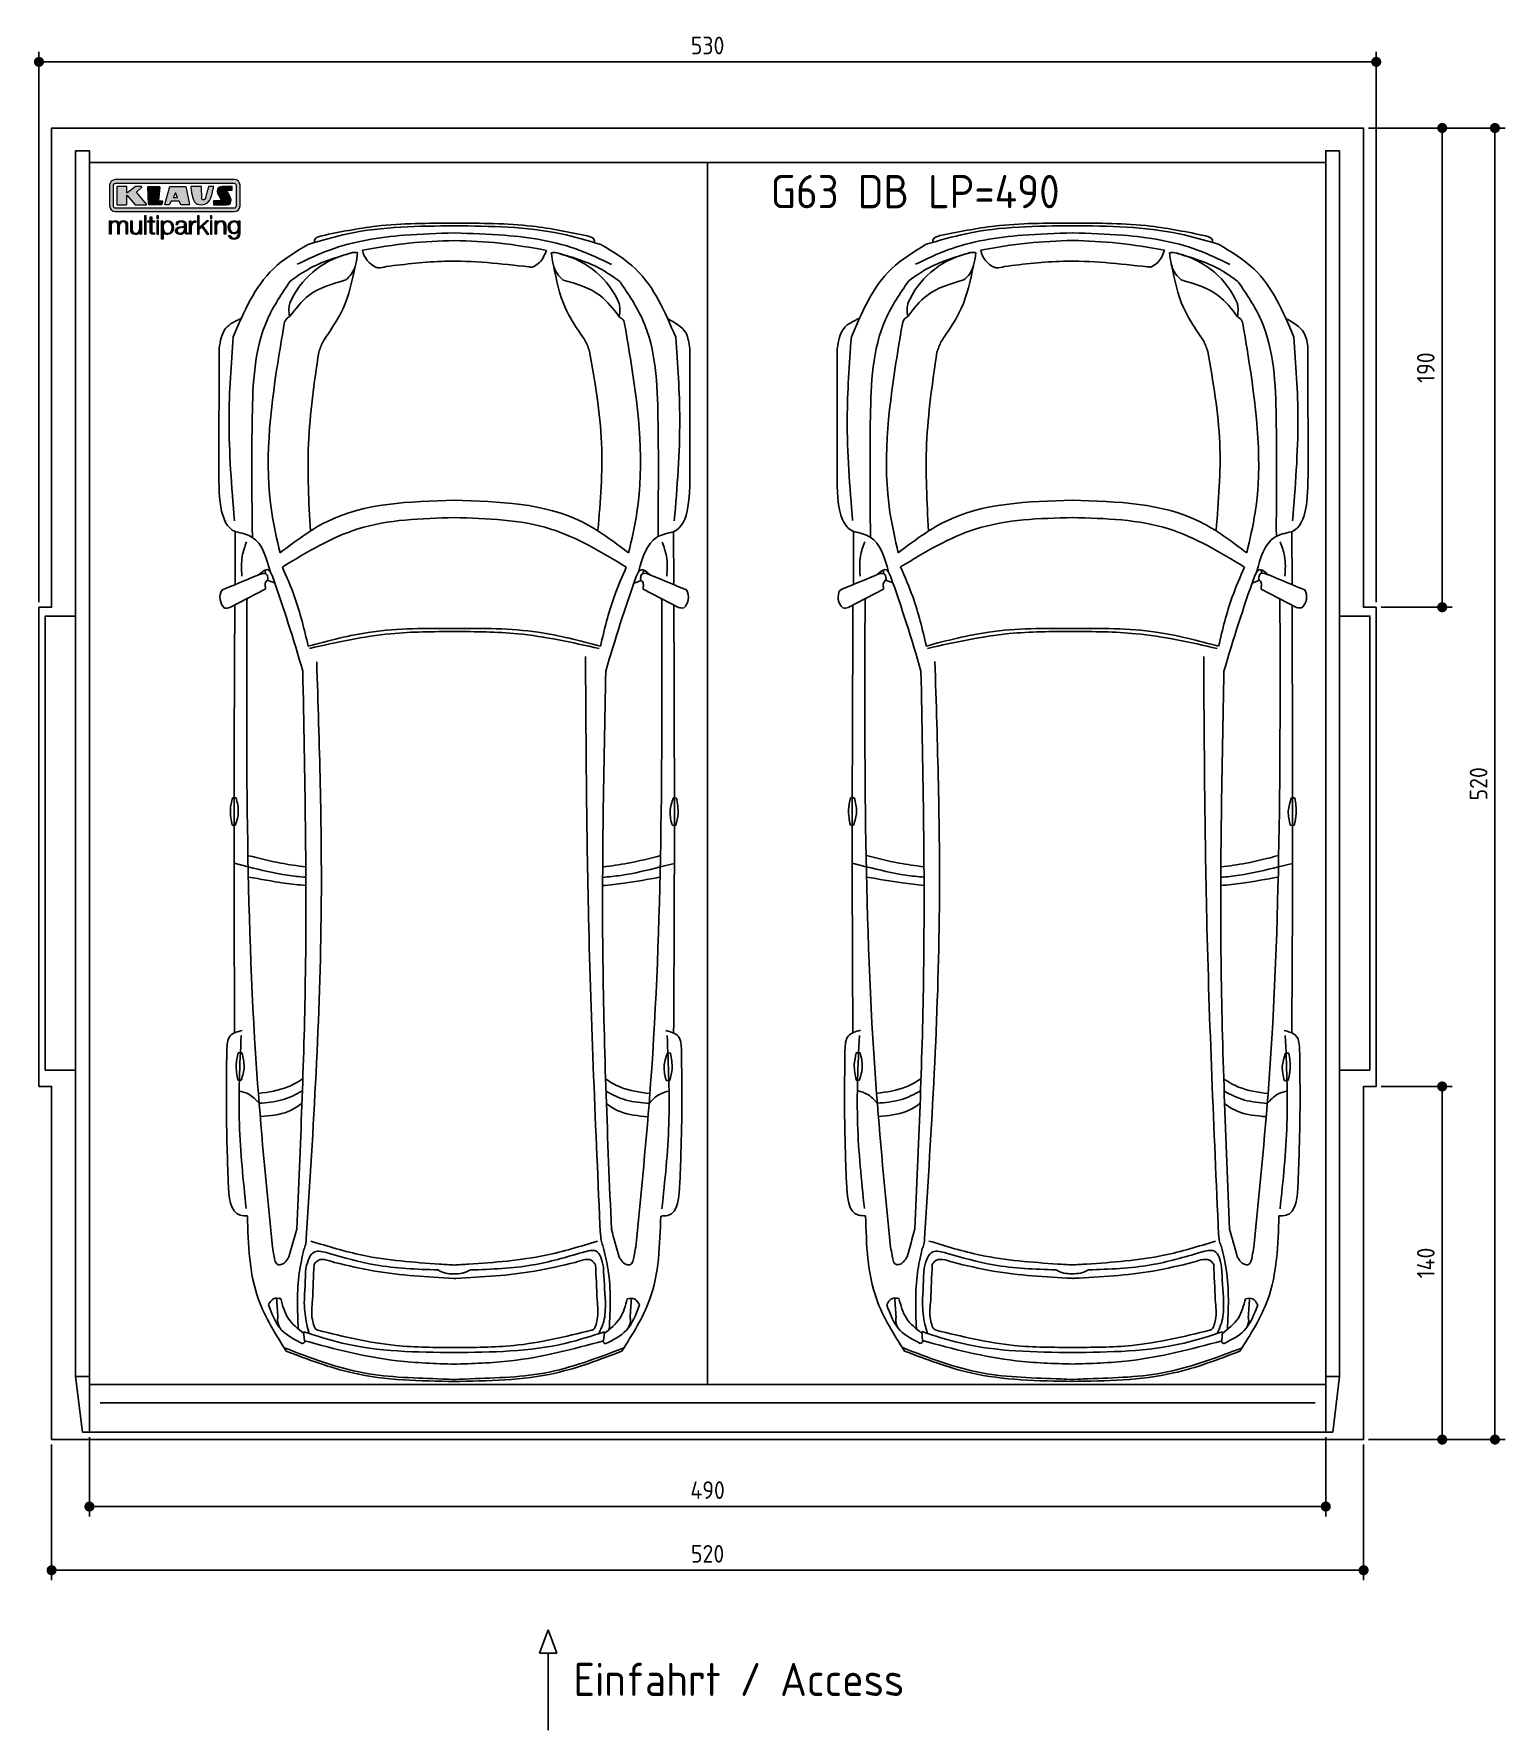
# Model space of a CAD drawing. Header units: millimetres. Extents: x -20 to 5811, y -1152 to 5573.
import ezdxf

# ---------------------------------------------------------------- set-up
doc = ezdxf.new("R2010")
doc.units = ezdxf.units.MM
for name, color, linetype in [('4', 3, 'Continuous'), ('5', 3, 'Continuous'), ('Car', 10, 'Continuous'), ('Logo', 7, 'Continuous')]:
    doc.layers.add(name, color=color, linetype=linetype)
doc.styles.get("Standard").update_dxf_attribs({"font": 'ISOCP.SHX'})
doc.dimstyles.new('GEN-ISO', dxfattribs={"dimscale": 20, "dimtxt": 3.5, "dimasz": 2, "dimexe": 2, "dimexo": 1, "dimgap": 1.5, "dimtad": 1, "dimdec": 1, "dimdsep": 46, "dimtxsty": 'Standard', "dimblk": 'PUNKT', "dimcen": 2, "dimclrd": 256, "dimclre": 256, "dimclrt": 2, "dimadec": 0, "dimazin": 0, "dimtp": 0.1, "dimtm": 0.1, "dimtfac": 0.71, "dimtdec": 1, "dimtmove": 2, "dimatfit": 3, "dimldrblk": 'PUNKT', "dimfxl": 0, "dimtolj": 1, "dimarcsym": 0})

msp = doc.modelspace()

# ---------------------------------------------------------------- texts
for s, height, p in [('G63 DB LP=490', 132, (2899.77, 4881.86)), ('Einfahrt / Access', 131.25, (2118.69, -1016.67))]:
    msp.add_text(s, height=height).set_placement(p)

# ---------------------------------------------------------------- blocks, each defined once
blk = doc.blocks.new('PUNKT')
at = {"layer": '4', "color": 0, "linetype": 'ByBlock'}
blk.add_line((-0.5, 0), (-1, 0), dxfattribs=at)
at = {"layer": '4', "color": 0, "linetype": 'ByBlock', "const_width": 0.5}
blk.add_lwpolyline([(-0.25, 0, 1), (0.25, 0, 1)], format="xyb", close=True, dxfattribs=at)
blk = doc.blocks.new('*D6')
at = {"layer": '5', "lineweight": -2}
for p, q in [((0, 3320), (0, 5502.1)), ((40, 5462.1), (5260, 5462.1)), ((5300, 3320), (5300, 5502.1))]:
    blk.add_line(p, q, dxfattribs=at)
at = {"layer": 'DEFPOINTS', "color": 0}
for p in [(5300, 5462.1), (0, 3300), (5300, 3300)]:
    blk.add_point(p, dxfattribs=at)
at = {"layer": '5', "lineweight": -2, "xscale": 40, "yscale": 40, "zscale": 40, "rotation": 180}
blk.add_blockref('PUNKT', (0, 5462.1), dxfattribs=at)
at = {"layer": '5', "lineweight": -2, "xscale": 40, "yscale": 40, "zscale": 40}
blk.add_blockref('PUNKT', (5300, 5462.1), dxfattribs=at)
at = {"layer": '5', "color": 2, "insert": (2650, 5527.1), "char_height": 70, "attachment_point": 5}
blk.add_mtext('530', dxfattribs=at)
blk = doc.blocks.new('*D7')
at = {"layer": '5', "lineweight": -2}
for p, q in [((50, -20), (50, -558)), ((5250, -20), (5250, -558)), ((90, -518), (5210, -518))]:
    blk.add_line(p, q, dxfattribs=at)
at = {"layer": 'DEFPOINTS', "color": 0}
for p in [(50, 0), (5250, 0), (5250, -518)]:
    blk.add_point(p, dxfattribs=at)
at = {"layer": '5', "lineweight": -2, "xscale": 40, "yscale": 40, "zscale": 40, "rotation": 180}
blk.add_blockref('PUNKT', (50, -518), dxfattribs=at)
at = {"layer": '5', "lineweight": -2, "xscale": 40, "yscale": 40, "zscale": 40}
blk.add_blockref('PUNKT', (5250, -518), dxfattribs=at)
at = {"layer": '5', "color": 2, "insert": (2650, -453), "char_height": 70, "attachment_point": 5}
blk.add_mtext('520', dxfattribs=at)
blk = doc.blocks.new('*D8')
at = {"layer": '5', "lineweight": -2}
for p, q in [((200, 10), (200, -305.5)), ((5100, 10), (5100, -305.5)), ((240, -265.5), (5060, -265.5))]:
    blk.add_line(p, q, dxfattribs=at)
at = {"layer": 'DEFPOINTS', "color": 0}
for p in [(200, 30), (5100, 30), (5100, -265.5)]:
    blk.add_point(p, dxfattribs=at)
at = {"layer": '5', "lineweight": -2, "xscale": 40, "yscale": 40, "zscale": 40, "rotation": 180}
blk.add_blockref('PUNKT', (200, -265.5), dxfattribs=at)
at = {"layer": '5', "lineweight": -2, "xscale": 40, "yscale": 40, "zscale": 40}
blk.add_blockref('PUNKT', (5100, -265.5), dxfattribs=at)
at = {"layer": '5', "color": 2, "insert": (2650, -200.5), "char_height": 70, "attachment_point": 5}
blk.add_mtext('490', dxfattribs=at)
blk = doc.blocks.new('*D3')
at = {"layer": '5', "lineweight": -2}
for p, q in [((5320, 5200), (5810.6, 5200)), ((5770.6, 40), (5770.6, 5160)), ((5270, 0), (5810.6, 0))]:
    blk.add_line(p, q, dxfattribs=at)
at = {"layer": 'DEFPOINTS', "color": 0}
for p in [(5300, 5200), (5770.6, 5200), (5250, 0)]:
    blk.add_point(p, dxfattribs=at)
at = {"layer": '5', "lineweight": -2, "xscale": 40, "yscale": 40, "zscale": 40}
for p, rotation in [((5770.6, 5200), 90), ((5770.6, 0), 270)]:
    blk.add_blockref('PUNKT', p, dxfattribs=dict(at, rotation=rotation))
at = {"layer": '5', "color": 2, "insert": (5705.6, 2600), "char_height": 70, "attachment_point": 5, "rotation": 90}
blk.add_mtext('\\A1;520', dxfattribs=at)
blk = doc.blocks.new('*D4')
at = {"layer": '5', "lineweight": -2}
for p, q in [((5270, 5200), (5601.5, 5200)), ((5561.5, 3340), (5561.5, 5160)), ((5320, 3300), (5601.5, 3300))]:
    blk.add_line(p, q, dxfattribs=at)
at = {"layer": 'DEFPOINTS', "color": 0}
for p in [(5250, 5200), (5561.5, 5200), (5300, 3300)]:
    blk.add_point(p, dxfattribs=at)
at = {"layer": '5', "lineweight": -2, "xscale": 40, "yscale": 40, "zscale": 40}
for p, rotation in [((5561.5, 5200), 90), ((5561.5, 3300), 270)]:
    blk.add_blockref('PUNKT', p, dxfattribs=dict(at, rotation=rotation))
at = {"layer": '5', "color": 2, "insert": (5496.5, 4250), "char_height": 70, "attachment_point": 5, "rotation": 90}
blk.add_mtext('190', dxfattribs=at)
blk = doc.blocks.new('*D5')
at = {"layer": '5', "lineweight": -2}
for p, q in [((5320, 1400), (5601.5, 1400)), ((5561.5, 40), (5561.5, 1360)), ((5270, 0), (5601.5, 0))]:
    blk.add_line(p, q, dxfattribs=at)
at = {"layer": 'DEFPOINTS', "color": 0}
for p in [(5300, 1400), (5561.5, 1400), (5250, 0)]:
    blk.add_point(p, dxfattribs=at)
at = {"layer": '5', "lineweight": -2, "xscale": 40, "yscale": 40, "zscale": 40}
for p, rotation in [((5561.5, 1400), 90), ((5561.5, 0), 270)]:
    blk.add_blockref('PUNKT', p, dxfattribs=dict(at, rotation=rotation))
at = {"layer": '5', "color": 2, "insert": (5496.5, 700), "char_height": 70, "attachment_point": 5, "rotation": 90}
blk.add_mtext('\\A1;140', dxfattribs=at)
blk = doc.blocks.new('KLAUS')
at = {"layer": 'Logo'}
h = blk.add_hatch(color=8, dxfattribs=at)
h.dxf.hatch_style = 2
edge = h.paths.add_edge_path()
edge.add_spline(control_points=[(3.6, 29.09), (2.88, 29.09), (2.3, 28.51), (2.3, 27.8), (2.3, 27.8), (2.3, 16.11), (2.3, 16.11), (2.3, 15.39), (2.88, 14.81), (3.6, 14.81), (3.6, 14.81), (71.16, 14.81), (71.16, 14.81), (71.88, 14.81), (72.46, 15.39), (72.46, 16.11), (72.46, 16.11), (72.46, 27.8), (72.46, 27.8), (72.46, 28.51), (71.88, 29.09), (71.16, 29.09), (71.16, 29.09), (3.6, 29.09), (3.6, 29.09), (3.6, 29.09), (3.6, 29.09), (3.6, 29.09)], knot_values=[0, 0, 0, 0, 1, 1, 1, 2, 2, 2, 3, 3, 3, 4, 4, 4, 5, 5, 5, 6, 6, 6, 7, 7, 7, 8, 8, 8, 9, 9, 9, 9], degree=3, periodic=0)
edge = h.paths.add_edge_path()
edge.add_spline(control_points=[(3.35, 31.23), (3.35, 31.23), (71.47, 31.23), (71.47, 31.23), (73.26, 31.23), (74.71, 29.77), (74.71, 27.99), (74.71, 27.99), (74.71, 16.17), (74.71, 16.17), (74.71, 14.38), (73.26, 12.93), (71.47, 12.93), (71.47, 12.93), (3.35, 12.93), (3.35, 12.93), (1.56, 12.93), (0.11, 14.38), (0.11, 16.17), (0.11, 16.17), (0.11, 27.99), (0.11, 27.99), (0.11, 29.77), (1.56, 31.23), (3.35, 31.23), (3.35, 31.23), (3.35, 31.23), (3.35, 31.23)], knot_values=[0, 0, 0, 0, 1, 1, 1, 2, 2, 2, 3, 3, 3, 4, 4, 4, 5, 5, 5, 6, 6, 6, 7, 7, 7, 8, 8, 8, 9, 9, 9, 9], degree=3, periodic=0)
h = blk.add_hatch(color=8, dxfattribs=at)
h.dxf.hatch_style = 2
edge = h.paths.add_edge_path()
edge.add_spline(control_points=[(4.5, 27.33), (4.5, 27.33), (9.7, 27.33), (9.7, 27.33), (9.84, 27.33), (9.96, 27.22), (9.96, 27.08), (9.96, 27.08), (9.96, 23.69), (9.96, 23.69), (9.96, 23.69), (9.94, 23.64), (10.04, 23.59), (10.14, 23.53), (10.2, 23.57), (10.2, 23.57), (10.2, 23.57), (10.51, 23.75), (10.51, 23.75), (10.51, 23.75), (14.94, 27.33), (14.94, 27.33), (14.94, 27.33), (18.41, 27.33), (18.41, 27.33), (18.41, 27.33), (18.49, 27.33), (18.56, 27.2), (18.65, 27.04), (18.53, 26.91), (18.53, 26.91), (18.53, 26.91), (15.49, 24.11), (15.49, 24.11), (15.49, 24.11), (21.14, 17.06), (21.14, 17.06), (21.14, 17.06), (21.13, 16.91), (21.13, 16.91), (21.08, 16.84), (20.99, 16.82), (20.99, 16.82), (20.99, 16.82), (14.7, 16.82), (14.7, 16.82), (14.7, 16.82), (10.26, 22.17), (10.26, 22.17), (10.26, 22.17), (10.19, 22.24), (10.08, 22.21), (9.97, 22.18), (9.96, 22.11), (9.96, 22.11), (9.96, 22.11), (9.96, 17.08), (9.96, 17.08), (9.96, 16.94), (9.84, 16.82), (9.7, 16.82), (9.7, 16.82), (4.5, 16.82), (4.5, 16.82), (4.36, 16.82), (4.25, 16.94), (4.25, 17.08), (4.25, 17.08), (4.25, 27.08), (4.25, 27.08), (4.25, 27.22), (4.36, 27.33), (4.5, 27.33), (4.5, 27.33), (4.5, 27.33), (4.5, 27.33)], knot_values=[0, 0, 0, 0, 1, 1, 1, 2, 2, 2, 3, 3, 3, 4, 4, 4, 5, 5, 5, 6, 6, 6, 7, 7, 7, 8, 8, 8, 9, 9, 9, 10, 10, 10, 11, 11, 11, 12, 12, 12, 13, 13, 13, 14, 14, 14, 15, 15, 15, 16, 16, 16, 17, 17, 17, 18, 18, 18, 19, 19, 19, 20, 20, 20, 21, 21, 21, 22, 22, 22, 23, 23, 23, 24, 24, 24, 25, 25, 25, 25], degree=3, periodic=0)
h = blk.add_hatch(color=8, dxfattribs=at)
h.dxf.hatch_style = 2
h.paths.add_polyline_path([(22.42, 17.06), (21.97, 27.15), (22.24, 27.33), (28.55, 27.33), (28.86, 26.97), (28.01, 19.08), (30.26, 19.07), (30.44, 18.95), (30.08, 16.95), (29.49, 16.82), (22.6, 16.82)])
h = blk.add_hatch(color=8, dxfattribs=at)
h.paths.add_polyline_path([(36.52, 21.01), (38.93, 21.01), (37.87, 23.57)])
h.paths.add_polyline_path([(34.52, 27.33), (43.65, 27.33), (45.76, 16.94), (45.57, 16.82), (40.83, 16.82), (39.89, 18.95), (35.42, 18.95), (34.27, 16.82), (31.78, 16.82), (31.66, 17)])
h = blk.add_hatch(color=8, dxfattribs=at)
h.dxf.hatch_style = 2
edge = h.paths.add_edge_path()
edge.add_spline(control_points=[(52.69, 27.32), (52.69, 27.32), (52.88, 20.14), (52.88, 20.14), (53.01, 19.89), (53.2, 19.77), (53.43, 19.71), (53.91, 19.59), (54.43, 19.57), (54.64, 20.03), (55.23, 21.34), (56.27, 25.45), (56.6, 27.33), (56.6, 27.33), (59.77, 27.33), (59.77, 27.33), (58.77, 23.9), (58.56, 16.82), (52.63, 16.76), (48.72, 16.72), (48.01, 19.35), (47.27, 22.24), (46.89, 23.68), (46.54, 27.33), (46.54, 27.33), (46.54, 27.33), (52.69, 27.32), (52.69, 27.32), (52.69, 27.32), (52.69, 27.32), (52.69, 27.32)], knot_values=[0, 0, 0, 0, 1, 1, 1, 2, 2, 2, 3, 3, 3, 4, 4, 4, 5, 5, 5, 6, 6, 6, 7, 7, 7, 8, 8, 8, 9, 9, 9, 10, 10, 10, 10], degree=3, periodic=0)
h = blk.add_hatch(color=8, dxfattribs=at)
h.dxf.hatch_style = 2
edge = h.paths.add_edge_path()
edge.add_spline(control_points=[(64.46, 27.33), (64.46, 27.33), (70.31, 27.33), (70.31, 27.33), (70.31, 26.52), (70.31, 26.02), (70.31, 25.12), (70.31, 25.12), (67.3, 25.12), (67.3, 25.12), (67.24, 25.04), (67.25, 25.11), (67.25, 24.91), (67.25, 24.88), (69.73, 20.38), (69.73, 19.57), (69.73, 16.4), (67.22, 16.81), (65.9, 16.82), (65.9, 16.82), (59.59, 16.82), (59.59, 16.82), (59.59, 17.76), (59.59, 18.23), (59.59, 19.14), (59.59, 19.14), (63.75, 19.14), (63.75, 19.14), (63.82, 19.22), (63.81, 19.11), (63.81, 19.31), (63.81, 20.32), (61.58, 23.06), (61.58, 24.63), (61.58, 26.33), (62.83, 27.34), (64.46, 27.33), (64.46, 27.33), (64.46, 27.33), (64.46, 27.33)], knot_values=[0, 0, 0, 0, 1, 1, 1, 2, 2, 2, 3, 3, 3, 4, 4, 4, 5, 5, 5, 6, 6, 6, 7, 7, 7, 8, 8, 8, 9, 9, 9, 10, 10, 10, 11, 11, 11, 12, 12, 12, 13, 13, 13, 13], degree=3, periodic=0)
h = blk.add_hatch(color=30, dxfattribs=at)
h.dxf.hatch_style = 2
h.paths.add_polyline_path([(20.07, 0), (20.99, 0), (20.99, 10.45), (20.07, 10.45)])
h = blk.add_hatch(color=30, dxfattribs=at)
h.dxf.hatch_style = 2
edge = h.paths.add_edge_path()
edge.add_spline(control_points=[(24.22, 9.82), (24.22, 9.82), (23.3, 9.82), (23.3, 9.82), (23.3, 9.82), (23.3, 7.55), (23.3, 7.55), (23.3, 7.55), (21.98, 7.55), (21.98, 7.55), (21.98, 7.55), (21.98, 6.78), (21.98, 6.78), (21.98, 6.78), (23.3, 6.78), (23.3, 6.78), (23.3, 6.78), (23.3, 1.61), (23.3, 1.61), (23.28, 0.32), (23.71, -0.09), (24.94, -0.09), (25.22, -0.09), (25.48, -0.06), (25.76, -0.06), (25.76, -0.06), (25.76, 0.73), (25.76, 0.73), (25.5, 0.7), (25.23, 0.69), (24.97, 0.69), (24.31, 0.73), (24.22, 1.08), (24.22, 1.68), (24.22, 1.68), (24.22, 6.78), (24.22, 6.78), (24.22, 6.78), (25.76, 6.78), (25.76, 6.78), (25.76, 6.78), (25.76, 7.55), (25.76, 7.55), (25.76, 7.55), (24.22, 7.55), (24.22, 7.55), (24.22, 7.55), (24.22, 9.82), (24.22, 9.82), (24.22, 9.82), (24.22, 9.82), (24.22, 9.82)], knot_values=[0, 0, 0, 0, 1, 1, 1, 2, 2, 2, 3, 3, 3, 4, 4, 4, 5, 5, 5, 6, 6, 6, 7, 7, 7, 8, 8, 8, 9, 9, 9, 10, 10, 10, 11, 11, 11, 12, 12, 12, 13, 13, 13, 14, 14, 14, 15, 15, 15, 16, 16, 16, 17, 17, 17, 17], degree=3, periodic=0)
h = blk.add_hatch(color=30, dxfattribs=at)
h.paths.add_polyline_path([(27.1, 0), (28.03, 0), (28.03, 7.55), (27.1, 7.55)])
h.paths.add_polyline_path([(27.1, 8.98), (28.03, 8.98), (28.03, 10.45), (27.1, 10.45)])
h = blk.add_hatch(color=30, dxfattribs=at)
h.dxf.hatch_style = 2
h.paths.add_polyline_path([(50.4, 0), (51.32, 0), (51.32, 2.87), (52.82, 4.11), (55.8, 0), (56.96, 0), (53.52, 4.76), (56.74, 7.55), (55.51, 7.55), (51.32, 3.89), (51.32, 10.45), (50.4, 10.45)])
h = blk.add_hatch(color=30, dxfattribs=at)
h.paths.add_polyline_path([(57.74, 0), (58.66, 0), (58.66, 7.55), (57.74, 7.55)])
h.paths.add_polyline_path([(57.74, 8.98), (58.66, 8.98), (58.66, 10.45), (57.74, 10.45)])
h = blk.add_hatch(color=30, dxfattribs=at)
h.dxf.hatch_style = 2
edge = h.paths.add_edge_path()
edge.add_spline(control_points=[(0, 0), (0, 0), (0.92, 0), (0.92, 0), (0.92, 0), (0.92, 4.22), (0.92, 4.22), (0.94, 5.8), (1.58, 7), (3.18, 7), (4.35, 7), (4.77, 6.15), (4.76, 5.12), (4.76, 5.12), (4.76, 0), (4.76, 0), (4.76, 0), (5.68, 0), (5.68, 0), (5.68, 0), (5.68, 4.27), (5.68, 4.27), (5.68, 5.68), (6.14, 7), (7.73, 7), (9.05, 7), (9.52, 6.32), (9.52, 5.08), (9.52, 5.08), (9.52, 0), (9.52, 0), (9.52, 0), (10.44, 0), (10.44, 0), (10.44, 0), (10.44, 5.12), (10.44, 5.12), (10.44, 6.91), (9.59, 7.77), (7.94, 7.77), (6.94, 7.77), (5.99, 7.29), (5.54, 6.3), (5.26, 7.29), (4.36, 7.77), (3.37, 7.77), (2.17, 7.77), (1.38, 7.19), (0.89, 6.28), (0.89, 6.28), (0.85, 6.28), (0.85, 6.28), (0.85, 6.28), (0.85, 7.55), (0.85, 7.55), (0.85, 7.55), (0, 7.55), (0, 7.55), (0, 7.55), (0, 0), (0, 0), (0, 0), (0, 0), (0, 0)], knot_values=[0, 0, 0, 0, 1, 1, 1, 2, 2, 2, 3, 3, 3, 4, 4, 4, 5, 5, 5, 6, 6, 6, 7, 7, 7, 8, 8, 8, 9, 9, 9, 10, 10, 10, 11, 11, 11, 12, 12, 12, 13, 13, 13, 14, 14, 14, 15, 15, 15, 16, 16, 16, 17, 17, 17, 18, 18, 18, 19, 19, 19, 20, 20, 20, 21, 21, 21, 21], degree=3, periodic=0)
h = blk.add_hatch(color=30, dxfattribs=at)
h.dxf.hatch_style = 2
edge = h.paths.add_edge_path()
edge.add_spline(control_points=[(18.31, 7.55), (18.31, 7.55), (17.39, 7.55), (17.39, 7.55), (17.39, 7.55), (17.39, 3.59), (17.39, 3.59), (17.39, 2.05), (16.7, 0.56), (15.12, 0.56), (13.66, 0.56), (13.15, 1.27), (13.1, 2.64), (13.1, 2.64), (13.1, 7.55), (13.1, 7.55), (13.1, 7.55), (12.18, 7.55), (12.18, 7.55), (12.18, 7.55), (12.18, 2.65), (12.18, 2.65), (12.18, 0.89), (12.93, -0.22), (14.83, -0.22), (15.96, -0.22), (16.95, 0.35), (17.44, 1.36), (17.44, 1.36), (17.47, 1.36), (17.47, 1.36), (17.47, 1.36), (17.47, 0), (17.47, 0), (17.47, 0), (18.31, 0), (18.31, 0), (18.31, 0), (18.31, 7.55), (18.31, 7.55), (18.31, 7.55), (18.31, 7.55), (18.31, 7.55)], knot_values=[0, 0, 0, 0, 1, 1, 1, 2, 2, 2, 3, 3, 3, 4, 4, 4, 5, 5, 5, 6, 6, 6, 7, 7, 7, 8, 8, 8, 9, 9, 9, 10, 10, 10, 11, 11, 11, 12, 12, 12, 13, 13, 13, 14, 14, 14, 14], degree=3, periodic=0)
h = blk.add_hatch(color=30, dxfattribs=at)
edge = h.paths.add_edge_path()
edge.add_spline(control_points=[(35.84, 3.78), (35.84, 2.21), (35.12, 0.56), (33.37, 0.56), (31.4, 0.56), (30.72, 2.21), (30.72, 3.78), (30.72, 5.49), (31.33, 7), (33.37, 7), (35.12, 7), (35.84, 5.34), (35.84, 3.78), (35.84, 3.78), (35.84, 3.78), (35.84, 3.78)], knot_values=[0, 0, 0, 0, 1, 1, 1, 2, 2, 2, 3, 3, 3, 4, 4, 4, 5, 5, 5, 5], degree=3, periodic=0)
edge = h.paths.add_edge_path()
edge.add_spline(control_points=[(29.79, -2.8), (29.79, -2.8), (30.72, -2.8), (30.72, -2.8), (30.72, -2.8), (30.72, 1.43), (30.72, 1.43), (30.72, 1.43), (30.74, 1.43), (30.74, 1.43), (31.14, 0.35), (32.24, -0.22), (33.37, -0.22), (35.66, -0.22), (36.76, 1.64), (36.76, 3.78), (36.76, 5.91), (35.66, 7.77), (33.37, 7.77), (32.15, 7.77), (31.1, 7.14), (30.67, 6.12), (30.67, 6.12), (30.64, 6.12), (30.64, 6.12), (30.64, 6.12), (30.64, 7.55), (30.64, 7.55), (30.64, 7.55), (29.79, 7.55), (29.79, 7.55), (29.79, 7.55), (29.79, -2.8), (29.79, -2.8), (29.79, -2.8), (29.79, -2.8), (29.79, -2.8)], knot_values=[0, 0, 0, 0, 1, 1, 1, 2, 2, 2, 3, 3, 3, 4, 4, 4, 5, 5, 5, 6, 6, 6, 7, 7, 7, 8, 8, 8, 9, 9, 9, 10, 10, 10, 11, 11, 11, 12, 12, 12, 12], degree=3, periodic=0)
h = blk.add_hatch(color=30, dxfattribs=at)
edge = h.paths.add_edge_path()
edge.add_spline(control_points=[(43.03, 2.93), (43.04, 1.45), (41.8, 0.56), (40.39, 0.56), (39.53, 0.56), (38.71, 1.13), (38.71, 2.05), (38.71, 3.53), (40.66, 3.51), (42.22, 3.79), (42.47, 3.84), (42.88, 3.91), (43, 4.13), (43, 4.13), (43.03, 4.13), (43.03, 4.13), (43.03, 4.13), (43.03, 2.93), (43.03, 2.93), (43.03, 2.93), (43.03, 2.93), (43.03, 2.93)], knot_values=[0, 0, 0, 0, 1, 1, 1, 2, 2, 2, 3, 3, 3, 4, 4, 4, 5, 5, 5, 6, 6, 6, 7, 7, 7, 7], degree=3, periodic=0)
edge = h.paths.add_edge_path()
edge.add_spline(control_points=[(39.03, 5.24), (39.06, 6.47), (39.91, 7), (41.05, 7), (42.14, 7), (43.03, 6.69), (43.03, 5.45), (43.03, 4.61), (42.6, 4.51), (41.84, 4.42), (39.85, 4.19), (37.79, 4.11), (37.79, 1.99), (37.79, 0.47), (38.93, -0.22), (40.32, -0.22), (41.77, -0.22), (42.43, 0.34), (43.07, 1.32), (43.07, 1.32), (43.1, 1.32), (43.1, 1.32), (43.1, 0.53), (43.25, 0), (44.19, 0), (44.43, 0), (44.58, 0.01), (44.79, 0.06), (44.79, 0.06), (44.79, 0.83), (44.79, 0.83), (44.71, 0.81), (44.6, 0.78), (44.49, 0.78), (44.13, 0.78), (43.95, 0.98), (43.95, 1.33), (43.95, 1.33), (43.95, 5.34), (43.95, 5.34), (43.95, 7.36), (42.5, 7.77), (41.17, 7.77), (39.44, 7.77), (38.2, 7.01), (38.11, 5.24), (38.11, 5.24), (39.03, 5.24), (39.03, 5.24), (39.03, 5.24), (39.03, 5.24), (39.03, 5.24)], knot_values=[0, 0, 0, 0, 1, 1, 1, 2, 2, 2, 3, 3, 3, 4, 4, 4, 5, 5, 5, 6, 6, 6, 7, 7, 7, 8, 8, 8, 9, 9, 9, 10, 10, 10, 11, 11, 11, 12, 12, 12, 13, 13, 13, 14, 14, 14, 15, 15, 15, 16, 16, 16, 17, 17, 17, 17], degree=3, periodic=0)
h = blk.add_hatch(color=30, dxfattribs=at)
h.dxf.hatch_style = 2
edge = h.paths.add_edge_path()
edge.add_spline(control_points=[(45.79, 0), (45.79, 0), (46.71, 0), (46.71, 0), (46.71, 0), (46.71, 4.03), (46.71, 4.03), (46.71, 5.59), (47.85, 6.82), (49.52, 6.73), (49.52, 6.73), (49.52, 7.66), (49.52, 7.66), (48.16, 7.72), (47.14, 7), (46.67, 5.78), (46.67, 5.78), (46.64, 5.78), (46.64, 5.78), (46.64, 5.78), (46.64, 7.55), (46.64, 7.55), (46.64, 7.55), (45.79, 7.55), (45.79, 7.55), (45.79, 7.55), (45.79, 0), (45.79, 0), (45.79, 0), (45.79, 0), (45.79, 0)], knot_values=[0, 0, 0, 0, 1, 1, 1, 2, 2, 2, 3, 3, 3, 4, 4, 4, 5, 5, 5, 6, 6, 6, 7, 7, 7, 8, 8, 8, 9, 9, 9, 10, 10, 10, 10], degree=3, periodic=0)
h = blk.add_hatch(color=30, dxfattribs=at)
h.dxf.hatch_style = 2
edge = h.paths.add_edge_path()
edge.add_spline(control_points=[(60.41, 0), (60.41, 0), (61.33, 0), (61.33, 0), (61.33, 0), (61.33, 4.41), (61.33, 4.41), (61.36, 5.89), (62.24, 7), (63.7, 7), (65.2, 7), (65.62, 6.02), (65.62, 4.71), (65.62, 4.71), (65.62, 0), (65.62, 0), (65.62, 0), (66.54, 0), (66.54, 0), (66.54, 0), (66.54, 4.86), (66.54, 4.86), (66.54, 6.66), (65.9, 7.77), (63.78, 7.77), (62.71, 7.77), (61.7, 7.16), (61.36, 6.25), (61.36, 6.25), (61.33, 6.25), (61.33, 6.25), (61.33, 6.25), (61.33, 7.55), (61.33, 7.55), (61.33, 7.55), (60.41, 7.55), (60.41, 7.55), (60.41, 7.55), (60.41, 0), (60.41, 0), (60.41, 0), (60.41, 0), (60.41, 0)], knot_values=[0, 0, 0, 0, 1, 1, 1, 2, 2, 2, 3, 3, 3, 4, 4, 4, 5, 5, 5, 6, 6, 6, 7, 7, 7, 8, 8, 8, 9, 9, 9, 10, 10, 10, 11, 11, 11, 12, 12, 12, 13, 13, 13, 14, 14, 14, 14], degree=3, periodic=0)
h = blk.add_hatch(color=30, dxfattribs=at)
edge = h.paths.add_edge_path()
edge.add_spline(control_points=[(71.32, 0.86), (69.62, 0.86), (68.83, 2.34), (68.83, 3.86), (68.83, 5.43), (69.56, 7), (71.32, 7), (73.06, 7), (73.75, 5.34), (73.75, 3.86), (73.75, 2.33), (72.91, 0.86), (71.32, 0.86), (71.32, 0.86), (71.32, 0.86), (71.32, 0.86)], knot_values=[0, 0, 0, 0, 1, 1, 1, 2, 2, 2, 3, 3, 3, 4, 4, 4, 5, 5, 5, 5], degree=3, periodic=0)
edge = h.paths.add_edge_path()
edge.add_spline(control_points=[(74.67, 7.55), (74.67, 7.55), (73.75, 7.55), (73.75, 7.55), (73.75, 7.55), (73.75, 6.25), (73.75, 6.25), (73.75, 6.25), (73.72, 6.25), (73.72, 6.25), (73.35, 7.09), (72.41, 7.77), (71.32, 7.77), (69.13, 7.77), (67.9, 6.05), (67.9, 3.97), (67.9, 1.82), (68.9, 0.09), (71.32, 0.09), (72.4, 0.09), (73.29, 0.72), (73.72, 1.64), (73.72, 1.64), (73.75, 1.64), (73.75, 1.64), (73.75, 1.64), (73.75, 0.61), (73.75, 0.61), (73.75, -1.23), (73.01, -2.24), (71.32, -2.24), (70.29, -2.24), (69.31, -1.85), (69.1, -0.73), (69.1, -0.73), (68.18, -0.73), (68.18, -0.73), (68.31, -2.34), (69.81, -3.02), (71.32, -3.02), (73.79, -3.02), (74.65, -1.64), (74.67, 0.61), (74.67, 0.61), (74.67, 7.55), (74.67, 7.55), (74.67, 7.55), (74.67, 7.55), (74.67, 7.55)], knot_values=[0, 0, 0, 0, 1, 1, 1, 2, 2, 2, 3, 3, 3, 4, 4, 4, 5, 5, 5, 6, 6, 6, 7, 7, 7, 8, 8, 8, 9, 9, 9, 10, 10, 10, 11, 11, 11, 12, 12, 12, 13, 13, 13, 14, 14, 14, 15, 15, 15, 16, 16, 16, 16], degree=3, periodic=0)
at = {"layer": 'Logo', "lineweight": 0}
for points in [[(22.42, 17.06), (21.97, 27.15), (22.24, 27.33), (28.55, 27.33), (28.86, 26.97), (28.01, 19.08), (30.26, 19.07), (30.44, 18.95), (30.08, 16.95), (29.49, 16.82), (22.6, 16.82), (22.42, 17.06), (22.42, 17.06)], [(34.52, 27.33), (43.65, 27.33), (45.76, 16.94), (45.57, 16.82), (40.83, 16.82), (39.89, 18.95), (35.42, 18.95), (34.27, 16.82), (31.78, 16.82), (31.66, 17), (34.52, 27.33), (34.52, 27.33)], [(36.52, 21.01), (38.93, 21.01), (37.87, 23.57), (36.52, 21.01), (36.52, 21.01)], [(20.07, 0), (20.99, 0), (20.99, 10.45), (20.07, 10.45), (20.07, 0), (20.07, 0)], [(27.1, 8.98), (28.03, 8.98), (28.03, 10.45), (27.1, 10.45), (27.1, 8.98), (27.1, 8.98)], [(50.4, 0), (51.32, 0), (51.32, 2.87), (52.82, 4.11), (55.8, 0), (56.96, 0), (53.52, 4.76), (56.74, 7.55), (55.51, 7.55), (51.32, 3.89), (51.32, 10.45), (50.4, 10.45), (50.4, 0), (50.4, 0)], [(57.74, 8.98), (58.66, 8.98), (58.66, 10.45), (57.74, 10.45), (57.74, 8.98), (57.74, 8.98)], [(27.1, 0), (28.03, 0), (28.03, 7.55), (27.1, 7.55), (27.1, 0), (27.1, 0)], [(57.74, 0), (58.66, 0), (58.66, 7.55), (57.74, 7.55), (57.74, 0), (57.74, 0)]]:
    blk.add_lwpolyline(points, dxfattribs=at)
for points, knots in [([(3.35, 31.23), (3.35, 31.23), (71.47, 31.23), (71.47, 31.23), (73.26, 31.23), (74.71, 29.77), (74.71, 27.99), (74.71, 27.99), (74.71, 16.17), (74.71, 16.17), (74.71, 14.38), (73.26, 12.93), (71.47, 12.93), (71.47, 12.93), (3.35, 12.93), (3.35, 12.93), (1.56, 12.93), (0.11, 14.38), (0.11, 16.17), (0.11, 16.17), (0.11, 27.99), (0.11, 27.99), (0.11, 29.77), (1.56, 31.23), (3.35, 31.23), (3.35, 31.23), (3.35, 31.23), (3.35, 31.23)], [0, 0, 0, 0, 1, 1, 1, 2, 2, 2, 3, 3, 3, 4, 4, 4, 5, 5, 5, 6, 6, 6, 7, 7, 7, 8, 8, 8, 9, 9, 9, 9]), ([(3.6, 29.09), (2.88, 29.09), (2.3, 28.51), (2.3, 27.8), (2.3, 27.8), (2.3, 16.11), (2.3, 16.11), (2.3, 15.39), (2.88, 14.81), (3.6, 14.81), (3.6, 14.81), (71.16, 14.81), (71.16, 14.81), (71.88, 14.81), (72.46, 15.39), (72.46, 16.11), (72.46, 16.11), (72.46, 27.8), (72.46, 27.8), (72.46, 28.51), (71.88, 29.09), (71.16, 29.09), (71.16, 29.09), (3.6, 29.09), (3.6, 29.09), (3.6, 29.09), (3.6, 29.09), (3.6, 29.09)], [0, 0, 0, 0, 1, 1, 1, 2, 2, 2, 3, 3, 3, 4, 4, 4, 5, 5, 5, 6, 6, 6, 7, 7, 7, 8, 8, 8, 9, 9, 9, 9]), ([(4.5, 27.33), (4.5, 27.33), (9.7, 27.33), (9.7, 27.33), (9.84, 27.33), (9.96, 27.22), (9.96, 27.08), (9.96, 27.08), (9.96, 23.69), (9.96, 23.69), (9.96, 23.69), (9.94, 23.64), (10.04, 23.59), (10.14, 23.53), (10.2, 23.57), (10.2, 23.57), (10.2, 23.57), (10.51, 23.75), (10.51, 23.75), (10.51, 23.75), (14.94, 27.33), (14.94, 27.33), (14.94, 27.33), (18.41, 27.33), (18.41, 27.33), (18.41, 27.33), (18.49, 27.33), (18.56, 27.2), (18.65, 27.04), (18.53, 26.91), (18.53, 26.91), (18.53, 26.91), (15.49, 24.11), (15.49, 24.11), (15.49, 24.11), (21.14, 17.06), (21.14, 17.06), (21.14, 17.06), (21.13, 16.91), (21.13, 16.91), (21.08, 16.84), (20.99, 16.82), (20.99, 16.82), (20.99, 16.82), (14.7, 16.82), (14.7, 16.82), (14.7, 16.82), (10.26, 22.17), (10.26, 22.17), (10.26, 22.17), (10.19, 22.24), (10.08, 22.21), (9.97, 22.18), (9.96, 22.11), (9.96, 22.11), (9.96, 22.11), (9.96, 17.08), (9.96, 17.08), (9.96, 16.94), (9.84, 16.82), (9.7, 16.82), (9.7, 16.82), (4.5, 16.82), (4.5, 16.82), (4.36, 16.82), (4.25, 16.94), (4.25, 17.08), (4.25, 17.08), (4.25, 27.08), (4.25, 27.08), (4.25, 27.22), (4.36, 27.33), (4.5, 27.33), (4.5, 27.33), (4.5, 27.33), (4.5, 27.33)], [0, 0, 0, 0, 1, 1, 1, 2, 2, 2, 3, 3, 3, 4, 4, 4, 5, 5, 5, 6, 6, 6, 7, 7, 7, 8, 8, 8, 9, 9, 9, 10, 10, 10, 11, 11, 11, 12, 12, 12, 13, 13, 13, 14, 14, 14, 15, 15, 15, 16, 16, 16, 17, 17, 17, 18, 18, 18, 19, 19, 19, 20, 20, 20, 21, 21, 21, 22, 22, 22, 23, 23, 23, 24, 24, 24, 25, 25, 25, 25]), ([(52.69, 27.32), (52.69, 27.32), (52.88, 20.14), (52.88, 20.14), (53.01, 19.89), (53.2, 19.77), (53.43, 19.71), (53.91, 19.59), (54.43, 19.57), (54.64, 20.03), (55.23, 21.34), (56.27, 25.45), (56.6, 27.33), (56.6, 27.33), (59.77, 27.33), (59.77, 27.33), (58.77, 23.9), (58.56, 16.82), (52.63, 16.76), (48.72, 16.72), (48.01, 19.35), (47.27, 22.24), (46.89, 23.68), (46.54, 27.33), (46.54, 27.33), (46.54, 27.33), (52.69, 27.32), (52.69, 27.32), (52.69, 27.32), (52.69, 27.32), (52.69, 27.32)], [0, 0, 0, 0, 1, 1, 1, 2, 2, 2, 3, 3, 3, 4, 4, 4, 5, 5, 5, 6, 6, 6, 7, 7, 7, 8, 8, 8, 9, 9, 9, 10, 10, 10, 10]), ([(64.46, 27.33), (64.46, 27.33), (70.31, 27.33), (70.31, 27.33), (70.31, 26.52), (70.31, 26.02), (70.31, 25.12), (70.31, 25.12), (67.3, 25.12), (67.3, 25.12), (67.24, 25.04), (67.25, 25.11), (67.25, 24.91), (67.25, 24.88), (69.73, 20.38), (69.73, 19.57), (69.73, 16.4), (67.22, 16.81), (65.9, 16.82), (65.9, 16.82), (59.59, 16.82), (59.59, 16.82), (59.59, 17.76), (59.59, 18.23), (59.59, 19.14), (59.59, 19.14), (63.75, 19.14), (63.75, 19.14), (63.82, 19.22), (63.81, 19.11), (63.81, 19.31), (63.81, 20.32), (61.58, 23.06), (61.58, 24.63), (61.58, 26.33), (62.83, 27.34), (64.46, 27.33), (64.46, 27.33), (64.46, 27.33), (64.46, 27.33)], [0, 0, 0, 0, 1, 1, 1, 2, 2, 2, 3, 3, 3, 4, 4, 4, 5, 5, 5, 6, 6, 6, 7, 7, 7, 8, 8, 8, 9, 9, 9, 10, 10, 10, 11, 11, 11, 12, 12, 12, 13, 13, 13, 13]), ([(24.22, 9.82), (24.22, 9.82), (23.3, 9.82), (23.3, 9.82), (23.3, 9.82), (23.3, 7.55), (23.3, 7.55), (23.3, 7.55), (21.98, 7.55), (21.98, 7.55), (21.98, 7.55), (21.98, 6.78), (21.98, 6.78), (21.98, 6.78), (23.3, 6.78), (23.3, 6.78), (23.3, 6.78), (23.3, 1.61), (23.3, 1.61), (23.28, 0.32), (23.71, -0.09), (24.94, -0.09), (25.22, -0.09), (25.48, -0.06), (25.76, -0.06), (25.76, -0.06), (25.76, 0.73), (25.76, 0.73), (25.5, 0.7), (25.23, 0.69), (24.97, 0.69), (24.31, 0.73), (24.22, 1.08), (24.22, 1.68), (24.22, 1.68), (24.22, 6.78), (24.22, 6.78), (24.22, 6.78), (25.76, 6.78), (25.76, 6.78), (25.76, 6.78), (25.76, 7.55), (25.76, 7.55), (25.76, 7.55), (24.22, 7.55), (24.22, 7.55), (24.22, 7.55), (24.22, 9.82), (24.22, 9.82), (24.22, 9.82), (24.22, 9.82), (24.22, 9.82)], [0, 0, 0, 0, 1, 1, 1, 2, 2, 2, 3, 3, 3, 4, 4, 4, 5, 5, 5, 6, 6, 6, 7, 7, 7, 8, 8, 8, 9, 9, 9, 10, 10, 10, 11, 11, 11, 12, 12, 12, 13, 13, 13, 14, 14, 14, 15, 15, 15, 16, 16, 16, 17, 17, 17, 17]), ([(0, 0), (0, 0), (0.92, 0), (0.92, 0), (0.92, 0), (0.92, 4.22), (0.92, 4.22), (0.94, 5.8), (1.58, 7), (3.18, 7), (4.35, 7), (4.77, 6.15), (4.76, 5.12), (4.76, 5.12), (4.76, 0), (4.76, 0), (4.76, 0), (5.68, 0), (5.68, 0), (5.68, 0), (5.68, 4.27), (5.68, 4.27), (5.68, 5.68), (6.14, 7), (7.73, 7), (9.05, 7), (9.52, 6.32), (9.52, 5.08), (9.52, 5.08), (9.52, 0), (9.52, 0), (9.52, 0), (10.44, 0), (10.44, 0), (10.44, 0), (10.44, 5.12), (10.44, 5.12), (10.44, 6.91), (9.59, 7.77), (7.94, 7.77), (6.94, 7.77), (5.99, 7.29), (5.54, 6.3), (5.26, 7.29), (4.36, 7.77), (3.37, 7.77), (2.17, 7.77), (1.38, 7.19), (0.89, 6.28), (0.89, 6.28), (0.85, 6.28), (0.85, 6.28), (0.85, 6.28), (0.85, 7.55), (0.85, 7.55), (0.85, 7.55), (0, 7.55), (0, 7.55), (0, 7.55), (0, 0), (0, 0), (0, 0), (0, 0), (0, 0)], [0, 0, 0, 0, 1, 1, 1, 2, 2, 2, 3, 3, 3, 4, 4, 4, 5, 5, 5, 6, 6, 6, 7, 7, 7, 8, 8, 8, 9, 9, 9, 10, 10, 10, 11, 11, 11, 12, 12, 12, 13, 13, 13, 14, 14, 14, 15, 15, 15, 16, 16, 16, 17, 17, 17, 18, 18, 18, 19, 19, 19, 20, 20, 20, 21, 21, 21, 21]), ([(18.31, 7.55), (18.31, 7.55), (17.39, 7.55), (17.39, 7.55), (17.39, 7.55), (17.39, 3.59), (17.39, 3.59), (17.39, 2.05), (16.7, 0.56), (15.12, 0.56), (13.66, 0.56), (13.15, 1.27), (13.1, 2.64), (13.1, 2.64), (13.1, 7.55), (13.1, 7.55), (13.1, 7.55), (12.18, 7.55), (12.18, 7.55), (12.18, 7.55), (12.18, 2.65), (12.18, 2.65), (12.18, 0.89), (12.93, -0.22), (14.83, -0.22), (15.96, -0.22), (16.95, 0.35), (17.44, 1.36), (17.44, 1.36), (17.47, 1.36), (17.47, 1.36), (17.47, 1.36), (17.47, 0), (17.47, 0), (17.47, 0), (18.31, 0), (18.31, 0), (18.31, 0), (18.31, 7.55), (18.31, 7.55), (18.31, 7.55), (18.31, 7.55), (18.31, 7.55)], [0, 0, 0, 0, 1, 1, 1, 2, 2, 2, 3, 3, 3, 4, 4, 4, 5, 5, 5, 6, 6, 6, 7, 7, 7, 8, 8, 8, 9, 9, 9, 10, 10, 10, 11, 11, 11, 12, 12, 12, 13, 13, 13, 14, 14, 14, 14]), ([(29.79, -2.8), (29.79, -2.8), (30.72, -2.8), (30.72, -2.8), (30.72, -2.8), (30.72, 1.43), (30.72, 1.43), (30.72, 1.43), (30.74, 1.43), (30.74, 1.43), (31.14, 0.35), (32.24, -0.22), (33.37, -0.22), (35.66, -0.22), (36.76, 1.64), (36.76, 3.78), (36.76, 5.91), (35.66, 7.77), (33.37, 7.77), (32.15, 7.77), (31.1, 7.14), (30.67, 6.12), (30.67, 6.12), (30.64, 6.12), (30.64, 6.12), (30.64, 6.12), (30.64, 7.55), (30.64, 7.55), (30.64, 7.55), (29.79, 7.55), (29.79, 7.55), (29.79, 7.55), (29.79, -2.8), (29.79, -2.8), (29.79, -2.8), (29.79, -2.8), (29.79, -2.8)], [0, 0, 0, 0, 1, 1, 1, 2, 2, 2, 3, 3, 3, 4, 4, 4, 5, 5, 5, 6, 6, 6, 7, 7, 7, 8, 8, 8, 9, 9, 9, 10, 10, 10, 11, 11, 11, 12, 12, 12, 12]), ([(35.84, 3.78), (35.84, 2.21), (35.12, 0.56), (33.37, 0.56), (31.4, 0.56), (30.72, 2.21), (30.72, 3.78), (30.72, 5.49), (31.33, 7), (33.37, 7), (35.12, 7), (35.84, 5.34), (35.84, 3.78), (35.84, 3.78), (35.84, 3.78), (35.84, 3.78)], [0, 0, 0, 0, 1, 1, 1, 2, 2, 2, 3, 3, 3, 4, 4, 4, 5, 5, 5, 5]), ([(39.03, 5.24), (39.06, 6.47), (39.91, 7), (41.05, 7), (42.14, 7), (43.03, 6.69), (43.03, 5.45), (43.03, 4.61), (42.6, 4.51), (41.84, 4.42), (39.85, 4.19), (37.79, 4.11), (37.79, 1.99), (37.79, 0.47), (38.93, -0.22), (40.32, -0.22), (41.77, -0.22), (42.43, 0.34), (43.07, 1.32), (43.07, 1.32), (43.1, 1.32), (43.1, 1.32), (43.1, 0.53), (43.25, 0), (44.19, 0), (44.43, 0), (44.58, 0.01), (44.79, 0.06), (44.79, 0.06), (44.79, 0.83), (44.79, 0.83), (44.71, 0.81), (44.6, 0.78), (44.49, 0.78), (44.13, 0.78), (43.95, 0.98), (43.95, 1.33), (43.95, 1.33), (43.95, 5.34), (43.95, 5.34), (43.95, 7.36), (42.5, 7.77), (41.17, 7.77), (39.44, 7.77), (38.2, 7.01), (38.11, 5.24), (38.11, 5.24), (39.03, 5.24), (39.03, 5.24), (39.03, 5.24), (39.03, 5.24), (39.03, 5.24)], [0, 0, 0, 0, 1, 1, 1, 2, 2, 2, 3, 3, 3, 4, 4, 4, 5, 5, 5, 6, 6, 6, 7, 7, 7, 8, 8, 8, 9, 9, 9, 10, 10, 10, 11, 11, 11, 12, 12, 12, 13, 13, 13, 14, 14, 14, 15, 15, 15, 16, 16, 16, 17, 17, 17, 17]), ([(43.03, 2.93), (43.04, 1.45), (41.8, 0.56), (40.39, 0.56), (39.53, 0.56), (38.71, 1.13), (38.71, 2.05), (38.71, 3.53), (40.66, 3.51), (42.22, 3.79), (42.47, 3.84), (42.88, 3.91), (43, 4.13), (43, 4.13), (43.03, 4.13), (43.03, 4.13), (43.03, 4.13), (43.03, 2.93), (43.03, 2.93), (43.03, 2.93), (43.03, 2.93), (43.03, 2.93)], [0, 0, 0, 0, 1, 1, 1, 2, 2, 2, 3, 3, 3, 4, 4, 4, 5, 5, 5, 6, 6, 6, 7, 7, 7, 7]), ([(45.79, 0), (45.79, 0), (46.71, 0), (46.71, 0), (46.71, 0), (46.71, 4.03), (46.71, 4.03), (46.71, 5.59), (47.85, 6.82), (49.52, 6.73), (49.52, 6.73), (49.52, 7.66), (49.52, 7.66), (48.16, 7.72), (47.14, 7), (46.67, 5.78), (46.67, 5.78), (46.64, 5.78), (46.64, 5.78), (46.64, 5.78), (46.64, 7.55), (46.64, 7.55), (46.64, 7.55), (45.79, 7.55), (45.79, 7.55), (45.79, 7.55), (45.79, 0), (45.79, 0), (45.79, 0), (45.79, 0), (45.79, 0)], [0, 0, 0, 0, 1, 1, 1, 2, 2, 2, 3, 3, 3, 4, 4, 4, 5, 5, 5, 6, 6, 6, 7, 7, 7, 8, 8, 8, 9, 9, 9, 10, 10, 10, 10]), ([(60.41, 0), (60.41, 0), (61.33, 0), (61.33, 0), (61.33, 0), (61.33, 4.41), (61.33, 4.41), (61.36, 5.89), (62.24, 7), (63.7, 7), (65.2, 7), (65.62, 6.02), (65.62, 4.71), (65.62, 4.71), (65.62, 0), (65.62, 0), (65.62, 0), (66.54, 0), (66.54, 0), (66.54, 0), (66.54, 4.86), (66.54, 4.86), (66.54, 6.66), (65.9, 7.77), (63.78, 7.77), (62.71, 7.77), (61.7, 7.16), (61.36, 6.25), (61.36, 6.25), (61.33, 6.25), (61.33, 6.25), (61.33, 6.25), (61.33, 7.55), (61.33, 7.55), (61.33, 7.55), (60.41, 7.55), (60.41, 7.55), (60.41, 7.55), (60.41, 0), (60.41, 0), (60.41, 0), (60.41, 0), (60.41, 0)], [0, 0, 0, 0, 1, 1, 1, 2, 2, 2, 3, 3, 3, 4, 4, 4, 5, 5, 5, 6, 6, 6, 7, 7, 7, 8, 8, 8, 9, 9, 9, 10, 10, 10, 11, 11, 11, 12, 12, 12, 13, 13, 13, 14, 14, 14, 14]), ([(74.67, 7.55), (74.67, 7.55), (73.75, 7.55), (73.75, 7.55), (73.75, 7.55), (73.75, 6.25), (73.75, 6.25), (73.75, 6.25), (73.72, 6.25), (73.72, 6.25), (73.35, 7.09), (72.41, 7.77), (71.32, 7.77), (69.13, 7.77), (67.9, 6.05), (67.9, 3.97), (67.9, 1.82), (68.9, 0.09), (71.32, 0.09), (72.4, 0.09), (73.29, 0.72), (73.72, 1.64), (73.72, 1.64), (73.75, 1.64), (73.75, 1.64), (73.75, 1.64), (73.75, 0.61), (73.75, 0.61), (73.75, -1.23), (73.01, -2.24), (71.32, -2.24), (70.29, -2.24), (69.31, -1.85), (69.1, -0.73), (69.1, -0.73), (68.18, -0.73), (68.18, -0.73), (68.31, -2.34), (69.81, -3.02), (71.32, -3.02), (73.79, -3.02), (74.65, -1.64), (74.67, 0.61), (74.67, 0.61), (74.67, 7.55), (74.67, 7.55), (74.67, 7.55), (74.67, 7.55), (74.67, 7.55)], [0, 0, 0, 0, 1, 1, 1, 2, 2, 2, 3, 3, 3, 4, 4, 4, 5, 5, 5, 6, 6, 6, 7, 7, 7, 8, 8, 8, 9, 9, 9, 10, 10, 10, 11, 11, 11, 12, 12, 12, 13, 13, 13, 14, 14, 14, 15, 15, 15, 16, 16, 16, 16]), ([(71.32, 0.86), (69.62, 0.86), (68.83, 2.34), (68.83, 3.86), (68.83, 5.43), (69.56, 7), (71.32, 7), (73.06, 7), (73.75, 5.34), (73.75, 3.86), (73.75, 2.33), (72.91, 0.86), (71.32, 0.86), (71.32, 0.86), (71.32, 0.86), (71.32, 0.86)], [0, 0, 0, 0, 1, 1, 1, 2, 2, 2, 3, 3, 3, 4, 4, 4, 5, 5, 5, 5])]:
    blk.add_open_spline(points, degree=3, knots=knots, dxfattribs=at)

# ---------------------------------------------------------------- dimensions: what is measured, and where the dimension line sits
at = {"layer": '5'}
for base, p1, p2, picture, middle in [((5300, 5462.06), (0, 3300), (5300, 3300), '*D6', (2650, 5527.06)), ((5250, -517.99), (50, 0), (5250, 0), '*D7', (2650, -452.98)), ((5100, -265.52), (200, 30), (5100, 30), '*D8', (2650, -200.52))]:
    dim = msp.add_linear_dim(base=base, p1=p1, p2=p2, dimstyle='GEN-ISO', override={"dimlfac": 0.1, "dimtolj": 0}, dxfattribs=at)
    dim.commit()
    dim.dimension.update_dxf_attribs({"geometry": picture, "text_midpoint": middle})
for base, p1, p2, angle, override, picture, middle in [((5770.6, 5200), (5250, 0), (5300, 5200), 270, {"dimlfac": 0.1}, '*D3', (5705.6, 2600)), ((5561.5, 5200), (5300, 3300), (5250, 5200), 90, {"dimscale": 20, "dimlfac": 0.1, "dimtolj": 0}, '*D4', (5496.5, 4250)), ((5561.5, 1400), (5250, 0), (5300, 1400), 270, {"dimlfac": 0.1}, '*D5', (5496.5, 700))]:
    dim = msp.add_linear_dim(base=base, p1=p1, p2=p2, angle=angle, dimstyle='GEN-ISO', override=override, dxfattribs=at)
    dim.commit()
    dim.dimension.update_dxf_attribs({"geometry": picture, "text_midpoint": middle})

# ---------------------------------------------------------------- linework, layer by layer
for p, q in [((5100, 5063.5), (200, 5063.5)), ((2650, 5063.5), (2650, 218)), ((172.5, 30), (145, 250)), ((200, 250), (145, 250)), ((200, 218), (5100, 218)), ((5100, 250), (5155, 250)), ((5127.5, 30), (5155, 250)), ((2018.28, -754.39), (1983.77, -847.09)), ((2018.28, -754.39), (2052.78, -847.09)), ((1983.77, -847.09), (2052.78, -847.09)), ((2018.28, -847.09), (2018.28, -1151.72))]:
    msp.add_line(p, q)
msp.add_lwpolyline([(5300, 3300), (5250, 3300), (5250, 5200), (50, 5200), (50, 3300), (0, 3300), (0, 1400), (50, 1400), (50, 0), (5250, 0), (5250, 1400), (5300, 1400)], close=True)
for points in [[(145, 250), (145, 5110)], [(145, 5110), (200, 5110), (200, 30), (172.5, 30)], [(200, 30), (5100, 30), (5100, 5110)], [(200, 5110), (200, 30)], [(5155, 5110), (5100, 5110), (5100, 30), (5127.5, 30)], [(5155, 250), (5155, 5110)], [(145, 3265), (25, 3265), (25, 1465), (145, 1465)], [(5155, 3265), (5275, 3265), (5275, 1465), (5155, 1465)], [(5057.98, 146.19), (3950, 146.19), (242.02, 146.19)]]:
    msp.add_lwpolyline(points)
at = {"layer": 'Car'}
for p, q in [((777.56, 3392.25), (777.72, 3599.69)), ((844.91, 3618.84), (845.88, 3576.78)), ((2453.61, 3616.36), (2453.99, 3580.36)), ((2516.79, 3390.73), (2514.82, 3598.95)), ((3227.63, 3392.5), (3227.78, 3599.93)), ((3294.98, 3619.09), (3295.95, 3577.03)), ((4903.67, 3616.6), (4904.06, 3580.6)), ((4966.85, 3390.97), (4964.88, 3599.2)), ((897.35, 3432.77), (896.93, 3447.55)), ((2394.95, 3432.14), (2395.66, 3447.16)), ((3347.41, 3433.01), (3347, 3447.8)), ((4845.02, 3432.38), (4845.72, 3447.4)), ((756.83, 3298.3), (896.81, 3371.46)), ((904.58, 3407.26), (933.48, 3396.22)), ((2387.79, 3406.63), (2357.84, 3395.22)), ((2534.52, 3298.78), (2394.54, 3371.94)), ((3206.9, 3298.55), (3346.88, 3371.71)), ((3354.64, 3407.5), (3383.55, 3396.46)), ((4837.86, 3406.87), (4807.91, 3395.46)), ((4984.58, 3299.02), (4844.6, 3372.18)), ((828.97, 2270.89), (773.19, 2284.88)), ((2462.43, 2270.2), (2518.23, 2284.14)), ((3279.04, 2271.14), (3223.26, 2285.12)), ((4912.5, 2270.44), (4968.29, 2284.38)), ((1048.82, 427.67), (1051.98, 391.94)), ((2241.02, 427.16), (2237.83, 391.44)), ((3498.89, 427.91), (3502.05, 392.19)), ((4691.09, 427.41), (4687.9, 391.69))]:
    msp.add_line(p, q, dxfattribs=at)
for points in [[(766.36, 2544.27), (781.34, 2544.27)], [(2513.89, 2543.81), (2526.82, 2543.56)], [(3216.43, 2544.52), (3231.4, 2544.52)], [(4963.95, 2544.05), (4976.89, 2543.81)], [(778.71, 2435.71), (765.78, 2435.71)], [(2524.19, 2435.03), (2509.21, 2435.32)], [(3228.78, 2435.96), (3215.85, 2435.96)], [(4974.25, 2435.28), (4959.28, 2435.56)], [(789.26, 1533.33), (804.24, 1533.33)], [(2490.1, 1532.14), (2503.03, 1531.9)], [(3239.33, 1533.57), (3254.31, 1533.57)], [(4940.16, 1532.38), (4953.1, 1532.14)], [(801.62, 1424.77), (788.68, 1424.77)], [(2500.4, 1423.37), (2485.42, 1423.65)], [(3251.69, 1425.01), (3238.75, 1425.01)], [(4950.47, 1423.61), (4935.49, 1423.89)]]:
    msp.add_lwpolyline(points, dxfattribs=at)
for centre, radius, start, end in [((1375.54, 4733.69), 94.99, 191.223172, 245.902527), ((3825.61, 4733.94), 94.99, 191.223172, 245.902527), ((1305.54, 4370.57), 339.38, 104.395412, 156.685449), ((1987.64, 4370.28), 339.38, 23.265934, 75.55597), ((3755.61, 4370.81), 339.38, 104.395412, 156.685449), ((4437.71, 4370.52), 339.38, 23.265934, 75.55597), ((775.78, 3339.52), 58.46, 150.817705, 226.897983), ((-4913.27, 1344.29), 6197.21, 15.945352, 19.596216), ((8203.89, 1338.73), 6197.21, 160.355167, 164.006031), ((2515.57, 3340), 58.46, 313.102017, 29.182295), ((3225.85, 3339.77), 58.46, 150.817705, 226.897983), ((-2463.2, 1344.54), 6197.21, 15.945352, 19.596216), ((10653.95, 1338.97), 6197.21, 160.355167, 164.006031), ((4965.63, 3340.24), 58.46, 313.102017, 29.182295), ((742.39, 3352.08), 55.62, 263.234726, 285.089572), ((2548.96, 3352.55), 55.62, 254.910428, 276.765274), ((3192.46, 3352.32), 55.62, 263.234726, 285.089572), ((4999.02, 3352.79), 55.62, 254.910428, 276.765274)]:
    msp.add_arc(centre, radius, start, end, dxfattribs=at)
for points in [[(1023.93, 4659.59), (1151.91, 4716.22), (1447.92, 4774.8), (1646.67, 4783.87)], [(1646.57, 4812.16), (1224.25, 4780.66), (1066.66, 4738.66)], [(1120.78, 4772.98), (1337.79, 4810.84), (1646.36, 4822.32)], [(2269.5, 4659.06), (2141.57, 4715.8), (1845.61, 4774.64), (1646.87, 4783.87)], [(1646.99, 4812.16), (2069.29, 4780.3), (2226.84, 4738.17)], [(2172.75, 4772.53), (1955.77, 4810.58), (1647.22, 4822.32)], [(3474, 4659.83), (3601.98, 4716.46), (3897.99, 4775.05), (4096.73, 4784.11)], [(4096.64, 4812.41), (3674.32, 4780.91), (3516.73, 4738.91)], [(3570.84, 4773.22), (3787.86, 4811.09), (4096.42, 4822.56)], [(4719.57, 4659.3), (4591.64, 4716.04), (4295.68, 4774.88), (4096.94, 4784.11)], [(4097.06, 4812.41), (4519.35, 4780.55), (4676.91, 4738.41)], [(4622.82, 4772.78), (4405.84, 4810.82), (4097.28, 4822.56)], [(1066.66, 4738.66), (928.89, 4641.89), (769.71, 4371.76)], [(1092.58, 4746.27), (1092.58, 4755.7), (1120.78, 4772.98)], [(1282.36, 4715.2), (1467.74, 4743.52), (1646.67, 4754.04)], [(2011.12, 4714.89), (1825.77, 4743.37), (1646.84, 4754.04)], [(2011.12, 4714.89), (1983.96, 4666.84), (1961.69, 4650.74)], [(2200.93, 4745.8), (2200.94, 4755.23), (2172.75, 4772.53)], [(2226.84, 4738.17), (2364.53, 4641.28), (2523.48, 4371.01)], [(3516.73, 4738.91), (3378.96, 4642.13), (3219.78, 4372)], [(3542.64, 4746.51), (3542.64, 4755.95), (3570.84, 4773.22)], [(3732.43, 4715.45), (3917.81, 4743.76), (4096.74, 4754.28)], [(4461.18, 4715.14), (4275.83, 4743.61), (4096.91, 4754.28)], [(4461.18, 4715.14), (4434.02, 4667.09), (4411.75, 4650.99)], [(4651, 4746.04), (4651, 4755.48), (4622.82, 4772.78)], [(4676.91, 4738.41), (4814.6, 4641.52), (4973.54, 4371.26)], [(1240.83, 4705.58), (1066.36, 4639.63), (995.71, 4592.9)], [(1144.59, 4380.95), (1205.16, 4484.55), (1253.22, 4652.37)], [(1216.08, 4597.52), (1238.81, 4622.04), (1262.97, 4705.34)], [(1262.97, 4705.34), (1248.9, 4706.52), (1221.17, 4699.29)], [(1336.76, 4646.98), (1344.83, 4645.78), (1376.61, 4650.82)], [(1376.61, 4650.82), (1609.08, 4671.5), (1942.84, 4649.26)], [(1961.69, 4650.74), (1955.81, 4648.75), (1942.84, 4649.26)], [(2030.5, 4705.02), (2044.57, 4706.19), (2072.3, 4698.93)], [(2077.3, 4597.16), (2054.59, 4621.69), (2030.5, 4705.02)], [(2146.22, 4384.17), (2085.65, 4487.76), (2039.15, 4655.65)], [(2056.34, 4704.36), (2230.81, 4638.41), (2301.46, 4591.69)], [(3690.9, 4705.82), (3516.43, 4639.87), (3445.78, 4593.15)], [(3594.65, 4381.2), (3655.23, 4484.79), (3703.29, 4652.61)], [(3666.15, 4597.77), (3688.88, 4622.28), (3713.04, 4705.59)], [(3713.04, 4705.59), (3698.97, 4706.77), (3671.24, 4699.54)], [(3786.82, 4647.22), (3794.9, 4646.03), (3826.67, 4651.06)], [(3826.67, 4651.06), (4059.15, 4671.74), (4392.91, 4649.5)], [(4411.75, 4650.99), (4405.88, 4649), (4392.91, 4649.5)], [(4480.57, 4705.26), (4494.64, 4706.43), (4522.36, 4699.17)], [(4527.36, 4597.4), (4504.65, 4621.94), (4480.57, 4705.26)], [(4596.28, 4384.41), (4535.71, 4488.01), (4489.22, 4655.9)], [(4506.41, 4704.61), (4680.88, 4638.66), (4751.53, 4591.93)], [(995.71, 4592.9), (905.18, 4440.75), (845.14, 4054.04), (844.91, 3618.84)], [(993.29, 4452.11), (1069.77, 4536.19), (1216.08, 4597.52)], [(2299.96, 4451.56), (2223.56, 4535.7), (2077.3, 4597.16)], [(2302.81, 4590.42), (2393.33, 4438.27), (2453.38, 4051.55), (2453.61, 3616.36)], [(3445.78, 4593.15), (3355.25, 4441), (3295.21, 4054.28), (3294.98, 3619.09)], [(3443.36, 4452.36), (3519.83, 4536.44), (3666.15, 4597.77)], [(4750.03, 4451.8), (4673.63, 4535.95), (4527.36, 4597.4)], [(4752.88, 4590.66), (4843.4, 4438.51), (4903.44, 4051.8), (4903.67, 3616.6)], [(801.75, 4445.4), (739.85, 4405.26), (713.77, 4325.35)], [(970.82, 4417.38), (979.05, 4441.07), (993.29, 4452.11)], [(993.29, 4452.11), (990.89, 4484.41), (993.88, 4504.89)], [(2299.96, 4451.56), (2302.4, 4483.86), (2299.43, 4504.33)], [(2322.41, 4416.81), (2314.2, 4440.51), (2299.96, 4451.56)], [(2490.71, 4444.56), (2563.5, 4387.99), (2579.38, 4324.56)], [(3251.81, 4445.65), (3189.92, 4405.5), (3163.84, 4325.6)], [(3420.89, 4417.63), (3429.11, 4441.32), (3443.36, 4452.36)], [(3443.36, 4452.36), (3440.96, 4484.66), (3443.94, 4505.13)], [(4750.03, 4451.8), (4752.46, 4484.1), (4749.49, 4504.58)], [(4772.48, 4417.05), (4764.27, 4440.75), (4750.03, 4451.8)], [(4940.77, 4444.8), (5013.57, 4388.24), (5029.45, 4324.8)], [(769.71, 4371.76), (753.33, 4046.41), (774.51, 3643.2)], [(955.69, 3515.77), (922.72, 3675.67), (946.34, 4268.16), (970.82, 4417.38)], [(1108.82, 4310.99), (1126.13, 4353.38), (1144.59, 4380.95)], [(2181.99, 4314.21), (2164.67, 4356.6), (2146.22, 4384.17)], [(2336.77, 3515.19), (2369.88, 3675.05), (2346.76, 4267.57), (2322.41, 4416.81)], [(3219.78, 4372), (3203.4, 4046.66), (3224.57, 3643.45)], [(3405.76, 3516.02), (3372.79, 3675.91), (3396.41, 4268.4), (3420.89, 4417.63)], [(3558.88, 4311.24), (3576.2, 4353.63), (3594.65, 4381.2)], [(4632.06, 4314.45), (4614.74, 4356.84), (4596.28, 4384.41)], [(4786.84, 3515.43), (4819.94, 3675.3), (4796.82, 4267.81), (4772.48, 4417.05)], [(4973.54, 4371.26), (4989.65, 4045.9), (4968.13, 3642.71)], [(713.77, 4325.35), (713.19, 3865.54)], [(1075.47, 3601.81), (1068.12, 3947.76), (1108.82, 4310.99)], [(2215.34, 3605.03), (2229.74, 3950.97), (2181.99, 4314.21)], [(2523.48, 4371.01), (2539.58, 4045.66), (2518.07, 3642.46)], [(2579.38, 4324.56), (2579.57, 3864.75)], [(3163.84, 4325.6), (3163.26, 3865.79)], [(3525.53, 3602.06), (3518.19, 3948.01), (3558.88, 4311.24)], [(4665.41, 3605.27), (4679.8, 3951.22), (4632.06, 4314.45)], [(5029.45, 4324.8), (5029.64, 3865)], [(955.69, 3515.77), (1140.36, 3638.95), (1646.84, 3723.95)], [(2336.77, 3515.19), (2152.21, 3638.52), (1645.81, 3723.95)], [(3405.76, 3516.02), (3590.42, 3639.2), (4096.9, 3724.19)], [(4786.84, 3515.43), (4602.28, 3638.77), (4095.87, 3724.19)], [(964.65, 3459.34), (1264.36, 3610.46), (1646.85, 3655.34)], [(2327.77, 3458.77), (2028.18, 3610.14), (1645.74, 3655.34)], [(3414.71, 3459.59), (3714.43, 3610.71), (4096.91, 3655.59)], [(4777.84, 3459.01), (4478.25, 3610.38), (4095.8, 3655.59)], [(777.72, 3599.69), (778.41, 3599.51), (779.59, 3599.4)], [(779.59, 3599.4), (843.85, 3578.05), (916.95, 3439.55)], [(2512.95, 3598.67), (2448.66, 3577.37), (2375.45, 3438.93)], [(2514.82, 3598.95), (2514.12, 3598.77), (2512.95, 3598.67)], [(3227.78, 3599.93), (3228.48, 3599.75), (3229.65, 3599.65)], [(3229.65, 3599.65), (3293.92, 3578.29), (3367.02, 3439.79)], [(4963.02, 3598.91), (4898.73, 3577.61), (4825.51, 3439.17)], [(4964.88, 3599.2), (4964.19, 3599.02), (4963.02, 3598.91)], [(822.8, 3559.29), (805.69, 3502.76), (804.32, 3423.45)], [(2469.7, 3558.59), (2486.76, 3502.05), (2488.07, 3422.73)], [(3272.86, 3559.54), (3255.76, 3503), (3254.38, 3423.69)], [(4919.77, 3558.84), (4936.83, 3502.29), (4938.13, 3422.98)], [(925, 3422.77), (908.31, 3448.1), (869.25, 3427.51)], [(1066.93, 3145.93), (1012.82, 3341.81), (964.65, 3459.34)], [(2225.22, 3145.44), (2279.5, 3341.27), (2327.77, 3458.77)], [(2367.39, 3422.16), (2384.1, 3447.47), (2424.65, 3426.57)], [(3375.06, 3423.01), (3358.37, 3448.34), (3319.32, 3427.76)], [(3516.99, 3146.17), (3462.89, 3342.05), (3414.71, 3459.59)], [(4675.29, 3145.68), (4729.56, 3341.51), (4777.84, 3459.01)], [(4817.46, 3422.4), (4834.16, 3447.72), (4874.72, 3426.81)], [(860.8, 3424.45), (724.75, 3368.02)], [(896.01, 3383.62), (898.1, 3398.31), (903.55, 3406.15)], [(903.55, 3406.15), (907.04, 3410.27), (907.45, 3413.13)], [(2387.79, 3406.63), (2384.31, 3410.75), (2383.9, 3413.61)], [(2395.33, 3384.1), (2393.25, 3398.79), (2387.79, 3406.63)], [(2430.55, 3424.92), (2566.6, 3368.5)], [(3310.87, 3424.69), (3174.81, 3368.27)], [(3346.08, 3383.87), (3348.17, 3398.56), (3353.62, 3406.4)], [(3353.62, 3406.4), (3357.1, 3410.52), (3357.51, 3413.38)], [(4837.86, 3406.87), (4834.38, 3410.99), (4833.97, 3413.85)], [(4845.4, 3384.34), (4843.31, 3399.03), (4837.86, 3406.87)], [(4880.61, 3425.17), (5016.67, 3368.74)], [(924.95, 762.92), (866.57, 1412.06), (823.97, 3327.7)], [(2365.18, 762.31), (2424.11, 1411.4), (2468.33, 3327)], [(3375.02, 763.16), (3316.64, 1412.3), (3274.04, 3327.95)], [(4815.24, 762.55), (4874.18, 1411.64), (4918.4, 3327.25)], [(1066.93, 3145.93), (1314, 3201.2), (1646.92, 3215.72)], [(1071.99, 3136.76), (1394.72, 3195.04), (1646.92, 3203.51)], [(2220.16, 3136.27), (1897.47, 3194.83), (1645.28, 3203.52)], [(2225.22, 3145.44), (1978.19, 3200.91), (1645.29, 3215.72)], [(3516.99, 3146.17), (3764.07, 3201.44), (4096.98, 3215.96)], [(3522.05, 3137), (3844.79, 3195.29), (4096.98, 3203.76)], [(4670.22, 3136.51), (4347.53, 3195.07), (4095.35, 3203.76)], [(4675.29, 3145.68), (4428.26, 3201.16), (4095.36, 3215.96)], [(2225.17, 810.54), (2178.17, 2069.61), (2166.02, 3104.61)], [(4675.24, 810.79), (4628.24, 2069.85), (4616.08, 3104.85)], [(1021.53, 834.68), (1055.58, 1816.51), (1045.5, 3046.79)], [(1059.6, 798.77), (1118.69, 2109.78), (1100.76, 3084.08)], [(2268.66, 834.15), (2235, 1899.27), (2246.57, 3046.28)], [(3471.6, 834.93), (3505.64, 1816.75), (3495.56, 3047.04)], [(3509.67, 799.01), (3568.76, 2110.03), (3550.83, 3084.32)], [(4718.72, 834.4), (4685.07, 1899.51), (4696.63, 3046.53)], [(765.78, 2435.71), (758.54, 2496.99), (766.36, 2544.27)], [(778.71, 2435.71), (790.08, 2488.82), (781.34, 2544.27)], [(2513.89, 2543.81), (2501.52, 2490.92), (2509.21, 2435.32)], [(2526.82, 2543.56), (2532.9, 2482.16), (2524.19, 2435.03)], [(3215.85, 2435.96), (3208.61, 2497.23), (3216.43, 2544.52)], [(3228.78, 2435.96), (3240.15, 2489.07), (3231.4, 2544.52)], [(4963.95, 2544.05), (4951.58, 2491.17), (4959.28, 2435.56)], [(4976.89, 2543.81), (4982.96, 2482.41), (4974.25, 2435.28)], [(805.94, 1622.3), (757.69, 1600.42), (744.41, 1542.59)], [(2484.91, 1621.59), (2533.14, 1599.67), (2546.38, 1541.83)], [(3256.01, 1622.54), (3207.76, 1600.67), (3194.48, 1542.83)], [(4934.98, 1621.83), (4983.21, 1599.91), (4996.44, 1542.07)], [(821.33, 915.96), (794.33, 1251.51), (801.37, 1602.31)], [(2468.93, 915.26), (2496.22, 1250.79), (2489.47, 1601.59)], [(3271.39, 916.2), (3244.39, 1251.75), (3251.44, 1602.56)], [(4919, 915.5), (4946.28, 1251.03), (4939.54, 1601.84)], [(744.41, 1542.59), (742.9, 1294.54), (749.93, 1022.12)], [(788.68, 1424.77), (781.45, 1486.04), (789.26, 1533.33)], [(801.62, 1424.77), (812.99, 1477.88), (804.24, 1533.33)], [(2490.1, 1532.14), (2477.73, 1479.25), (2485.42, 1423.65)], [(2503.03, 1531.9), (2509.11, 1470.49), (2500.4, 1423.37)], [(2546.38, 1541.83), (2547.68, 1293.77), (2540.41, 1021.36)], [(3194.48, 1542.83), (3192.97, 1294.78), (3200, 1022.37)], [(3238.75, 1425.01), (3231.51, 1486.29), (3239.33, 1533.57)], [(3251.69, 1425.01), (3263.06, 1478.13), (3254.31, 1533.57)], [(4940.16, 1532.38), (4927.79, 1479.5), (4935.49, 1423.89)], [(4953.1, 1532.14), (4959.18, 1470.74), (4950.47, 1423.61)], [(4996.44, 1542.07), (4997.74, 1294.02), (4990.48, 1021.61)], [(872.54, 1333.23), (831.46, 1369.45), (796.87, 1381.88)], [(2418.07, 1332.57), (2459.18, 1368.76), (2493.87, 1381.19)], [(3322.6, 1333.47), (3281.53, 1369.7), (3246.93, 1382.13)], [(4868.14, 1332.82), (4909.24, 1369.01), (4943.94, 1381.43)], [(749.93, 1022.12), (797.78, 889.65), (826.04, 887)], [(2540.41, 1021.36), (2492.45, 888.93), (2464.19, 886.3)], [(3200, 1022.37), (3247.85, 889.89), (3276.11, 887.24)], [(4990.48, 1021.61), (4942.52, 889.17), (4914.26, 886.55)], [(826.04, 887), (870, 555.37), (980.22, 350.78)], [(2464.19, 886.3), (2419.95, 554.71), (2309.56, 350.22)], [(3276.11, 887.24), (3320.06, 555.61), (3430.29, 351.02)], [(4914.26, 886.55), (4870.02, 554.96), (4759.63, 350.46)], [(990.79, 724.19), (1021.53, 834.68)], [(2236.47, 764.38), (2228.98, 784.75), (2226.46, 809.29)], [(2299.31, 723.64), (2268.66, 834.15)], [(3440.85, 724.44), (3471.6, 834.93)], [(4686.54, 764.62), (4679.05, 785), (4676.52, 809.53)], [(4749.37, 723.88), (4718.72, 834.4)], [(924.95, 762.92), (931.81, 727.66), (948.47, 693.38), (951.6, 692.88)], [(1049.58, 753.85), (1031.85, 661.17), (1027.25, 438.8)], [(1049.58, 753.85), (1057.08, 774.23), (1059.6, 798.77)], [(1057.66, 679.75), (1092.66, 744.21), (1146.51, 739.14)], [(1587.98, 695.51), (1281.62, 731.03), (1077.15, 787.06)], [(1702.09, 695.46), (2008.48, 730.72), (2213, 786.58)], [(2154.43, 742.24), (1957.34, 692.3), (1709.7, 672.56)], [(2236.96, 683.55), (2208.28, 747.31), (2154.43, 742.24)], [(2236.47, 764.38), (2255.56, 673.61), (2260.27, 436.33)], [(2365.18, 762.31), (2358.29, 727.06), (2341.6, 692.79), (2338.47, 692.29)], [(3375.02, 763.16), (3381.88, 727.91), (3398.54, 693.63), (3401.67, 693.13)], [(3499.65, 754.1), (3481.92, 661.41), (3477.31, 439.05)], [(3499.65, 754.1), (3507.14, 774.48), (3509.67, 799.01)], [(3507.73, 679.99), (3542.73, 744.46), (3596.58, 739.39)], [(4038.04, 695.75), (3731.69, 731.28), (3527.22, 787.31)], [(4152.16, 695.71), (4458.55, 730.97), (4663.06, 786.82)], [(4604.5, 742.49), (4407.41, 692.55), (4159.77, 672.8)], [(4687.02, 683.79), (4658.35, 747.56), (4604.5, 742.49)], [(4686.54, 764.62), (4705.63, 673.85), (4710.33, 436.58)], [(4815.24, 762.55), (4808.35, 727.3), (4791.66, 693.04), (4788.53, 692.54)], [(1051.24, 540.6), (1057.66, 679.75)], [(1084.14, 553.24), (1090.14, 693.74)], [(1090.14, 693.74), (1100.66, 706.67), (1171.24, 702.66)], [(1146.51, 739.14), (1332.73, 692.57), (1580.35, 672.61)], [(1171.24, 702.66), (1331.09, 668.07), (1643.69, 639.18)], [(1643.02, 657.17), (1611.62, 660.02), (1580.35, 672.61)], [(1647.32, 692.08), (1587.98, 695.51)], [(1642.75, 692.09), (1702.09, 695.46)], [(1643.02, 657.17), (1678.42, 659.99), (1709.7, 672.56)], [(2124.89, 702.63), (1965.03, 668.03), (1652.43, 639.15)], [(2205.99, 693.7), (2195.47, 706.64), (2124.89, 702.63)], [(2211.99, 553.21), (2205.99, 693.7)], [(2245, 545.43), (2236.96, 683.55)], [(3501.3, 540.85), (3507.73, 679.99)], [(3534.21, 553.49), (3540.2, 693.98)], [(3540.2, 693.98), (3550.72, 706.91), (3621.3, 702.9)], [(3596.58, 739.39), (3782.79, 692.81), (4030.42, 672.86)], [(3621.3, 702.9), (3781.16, 668.31), (4093.76, 639.43)], [(4093.08, 657.41), (4061.68, 660.27), (4030.42, 672.86)], [(4097.39, 692.33), (4038.04, 695.75)], [(4092.82, 692.33), (4152.16, 695.71)], [(4093.08, 657.41), (4128.49, 660.24), (4159.77, 672.8)], [(4574.96, 702.87), (4415.1, 668.28), (4102.5, 639.4)], [(4656.06, 693.95), (4645.54, 706.88), (4574.96, 702.87)], [(4662.05, 553.45), (4656.06, 693.95)], [(4695.06, 545.67), (4687.02, 683.79)], [(1643.69, 639.18), (1647.92, 639), (1652.48, 639.15)], [(4093.76, 639.43), (4097.99, 639.25), (4102.55, 639.4)], [(958.63, 558.99), (929.85, 558.18), (909.92, 534.59)], [(946.9, 484.44), (941.98, 560.51)], [(958.37, 558.99), (987.69, 481.01), (1049.41, 420.99)], [(1070.9, 420.51), (1060.94, 457.65), (1051.24, 540.6)], [(1090.01, 449.76), (1083.47, 475.46), (1084.14, 553.24)], [(2206.11, 449.73), (2212.66, 475.43), (2211.99, 553.21)], [(2218.93, 420.03), (2238.12, 467.98), (2245, 545.43)], [(2331.59, 558.41), (2302.2, 480.46), (2240.42, 420.49)], [(2331.32, 558.41), (2360.11, 557.58), (2380.01, 533.97)], [(2342.99, 483.85), (2347.98, 559.91)], [(3408.7, 559.24), (3379.92, 558.43), (3359.99, 534.84)], [(3396.97, 484.68), (3392.04, 560.75)], [(3408.43, 559.24), (3437.76, 481.26), (3499.48, 421.24)], [(3520.97, 420.76), (3511.01, 457.9), (3501.3, 540.85)], [(3540.08, 450), (3533.53, 475.71), (3534.21, 553.49)], [(4656.18, 449.97), (4662.73, 475.68), (4662.05, 553.45)], [(4669, 420.27), (4688.18, 468.22), (4695.06, 545.67)], [(4781.66, 558.65), (4752.27, 480.7), (4690.49, 420.73)], [(4781.39, 558.65), (4810.17, 557.82), (4830.08, 534.21)], [(4793.06, 484.09), (4798.04, 560.16)], [(909.65, 534.59), (963.11, 432.86), (1042.86, 381.32)], [(2380.28, 533.97), (2326.73, 432.28), (2246.94, 380.8)], [(3359.72, 534.84), (3413.18, 433.11), (3492.93, 381.56)], [(4830.35, 534.21), (4776.8, 432.53), (4697.01, 381.05)], [(1647.37, 344.96), (1200.99, 382.67), (1048.82, 427.67)], [(1090.01, 449.76), (1096.58, 438.45), (1105.47, 433.29)], [(1105.47, 433.29), (1413.79, 373.08), (1649.92, 365.48)], [(1642.4, 344.96), (2088.81, 382.3), (2241.02, 427.16)], [(2189.81, 433.22), (1881.49, 373.02), (1645.36, 365.42)], [(2206.11, 449.73), (2199.55, 438.41), (2189.81, 433.22)], [(4097.44, 345.2), (3651.06, 382.92), (3498.89, 427.91)], [(3540.08, 450), (3546.64, 438.69), (3555.54, 433.53)], [(3555.54, 433.53), (3863.86, 373.33), (4099.98, 365.72)], [(4092.47, 345.21), (4538.88, 382.54), (4691.09, 427.41)], [(4639.87, 433.47), (4331.55, 373.27), (4095.43, 365.66)], [(4656.18, 449.97), (4649.62, 438.66), (4639.87, 433.47)], [(971.7, 364.2), (1287.42, 264.23), (1600.73, 240.02), (1647.39, 237.82)], [(980.22, 350.78), (1242.85, 264.09), (1647.39, 230.54)], [(1042.86, 381.32), (1046.62, 381.99), (1055.07, 391.1)], [(2309.56, 350.22), (2046.86, 263.75), (1642.28, 230.54)], [(2318.09, 363.63), (2002.28, 263.93), (1688.96, 239.98), (1642.29, 237.82)], [(2246.94, 380.8), (2243.18, 381.48), (2234.74, 390.6)], [(3421.77, 364.45), (3737.49, 264.48), (4050.79, 240.26), (4097.46, 238.06)], [(3430.29, 351.02), (3692.91, 264.33), (4097.46, 230.78)], [(3492.93, 381.56), (3496.69, 382.24), (3505.14, 391.35)], [(4759.63, 350.46), (4496.92, 263.99), (4092.35, 230.79)], [(4768.15, 363.88), (4452.35, 264.17), (4139.02, 240.22), (4092.36, 238.06)], [(4697.01, 381.05), (4693.25, 381.73), (4684.81, 390.85)]]:
    msp.add_spline(points, degree=3, dxfattribs=at)
for points in [[(713.19, 3865.54), (712.45, 3746.68), (711.72, 3627.81), (777.72, 3599.69)], [(2579.57, 3864.75), (2580.21, 3745.88), (2580.84, 3627.02), (2514.82, 3598.95)], [(3163.26, 3865.79), (3162.52, 3746.92), (3161.78, 3628.06), (3227.78, 3599.93)], [(5029.64, 3865), (5030.27, 3746.13), (5030.91, 3627.26), (4964.88, 3599.2)], [(823.97, 3327.7), (824.43, 3329.9), (824.89, 3332.1), (825.31, 3334.09)], [(2468.33, 3327), (2467.87, 3329.2), (2467.42, 3331.41), (2466.96, 3333.6)], [(3274.04, 3327.95), (3274.5, 3330.15), (3274.96, 3332.35), (3275.38, 3334.34)], [(4918.4, 3327.25), (4917.94, 3329.45), (4917.48, 3331.65), (4917.02, 3333.85)]]:
    msp.add_open_spline(points, degree=3, dxfattribs=at)
for points, end_tangent in [([(907.45, 3413.13), (902.15, 3430), (860.8, 3424.45)], (-0.9451485, -0.3266411)), ([(2383.9, 3413.61), (2389.2, 3430.47), (2430.55, 3424.92)], (0.9451485, -0.3266411)), ([(3357.51, 3413.38), (3352.22, 3430.24), (3310.87, 3424.69)], (-0.9451485, -0.3266411)), ([(4833.97, 3413.85), (4839.27, 3430.71), (4880.61, 3425.17)], (0.9451485, -0.3266411)), ([(896.81, 3371.46), (897.7, 3375.79), (896.01, 3383.62)], (0.1096446, 0.9939709)), ([(2394.54, 3371.94), (2393.65, 3376.26), (2395.33, 3384.1)], (-0.1096446, 0.9939709)), ([(3346.88, 3371.71), (3347.77, 3376.03), (3346.08, 3383.87)], (0.1096446, 0.9939709)), ([(4844.6, 3372.18), (4843.71, 3376.51), (4845.4, 3384.34)], (-0.1096446, 0.9939709)), ([(951.6, 692.88), (958.94, 693.85), (990.79, 724.19)], (0.2734089, 0.9618979)), ([(2338.47, 692.29), (2331.13, 693.27), (2299.31, 723.64)], (-0.2725926, 0.9621296)), ([(3401.67, 693.13), (3409.01, 694.1), (3440.85, 724.44)], (0.2734089, 0.9618979)), ([(4788.53, 692.54), (4781.2, 693.52), (4749.37, 723.88)], (-0.2725926, 0.9621296)), ([(954.43, 442.84), (945.61, 478.49), (946.9, 484.44)], (-0.0338838, 0.9994258)), ([(2335.42, 442.25), (2344.28, 477.9), (2342.99, 483.85)], (0.0347318, 0.9993967)), ([(3404.5, 443.08), (3395.67, 478.74), (3396.97, 484.68)], (-0.0338838, 0.9994258)), ([(4785.49, 442.5), (4794.35, 478.14), (4793.06, 484.09)], (0.0347318, 0.9993967))]:
    msp.add_spline(points, degree=3, dxfattribs=dict(at, end_tangent=end_tangent))
for points, knots in [([(776.13, 3308.39), (774.33, 2963.66), (771.99, 2396.07), (774.3, 1828.48), (775.52, 1612.7)], [30.2317921, 30.2317921, 30.2317921, 30.2317921, 135.7738464, 200.5104278, 200.5104278, 200.5104278, 200.5104278]), ([(2516.15, 3308.37), (2517.68, 2958.69), (2519.51, 2393.21), (2516.73, 1827.74), (2515.33, 1611.96)], [30.8675023, 30.8675023, 30.8675023, 30.8675023, 135.7738464, 200.5104278, 200.5104278, 200.5104278, 200.5104278]), ([(3226.2, 3308.63), (3224.39, 2963.91), (3222.06, 2396.32), (3224.36, 1828.73), (3225.58, 1612.94)], [30.2317921, 30.2317921, 30.2317921, 30.2317921, 135.7738464, 200.5104278, 200.5104278, 200.5104278, 200.5104278]), ([(4966.22, 3308.62), (4967.75, 2958.93), (4969.58, 2393.46), (4966.8, 1827.99), (4965.4, 1612.2)], [30.8675023, 30.8675023, 30.8675023, 30.8675023, 135.7738464, 200.5104278, 200.5104278, 200.5104278, 200.5104278]), ([(1057.22, 2270.92), (1023.92, 2274.81), (946.67, 2285.39), (871.06, 2304.93), (830.18, 2314.96)], [6.4329915, 6.4329915, 6.4329915, 6.4329915, 16.5424251, 29.8301072, 29.8301072, 29.8301072, 29.8301072]), ([(2234.41, 2270.44), (2267.63, 2274.3), (2344.82, 2284.82), (2420.38, 2304.27), (2461.3, 2314.81)], [6.4540006, 6.4540006, 6.4540006, 6.4540006, 16.5424251, 29.8301072, 29.8301072, 29.8301072, 29.8301072]), ([(3507.28, 2271.16), (3473.99, 2275.06), (3396.74, 2285.64), (3321.12, 2305.17), (3280.24, 2315.2)], [6.4329915, 6.4329915, 6.4329915, 6.4329915, 16.5424251, 29.8301072, 29.8301072, 29.8301072, 29.8301072]), ([(4684.48, 2270.69), (4717.69, 2274.55), (4794.88, 2285.06), (4870.45, 2304.52), (4911.36, 2315.05)], [6.4540006, 6.4540006, 6.4540006, 6.4540006, 16.5424251, 29.8301072, 29.8301072, 29.8301072, 29.8301072]), ([(1057.63, 2229.47), (1033.32, 2231.44), (956.2, 2239.3), (880.73, 2258.04), (828.97, 2270.89)], [6.5564591, 6.5564591, 6.5564591, 6.5564591, 13.8699149, 29.8274463, 29.8274463, 29.8274463, 29.8274463]), ([(1057.64, 2196.64), (1029.24, 2199.53), (952.9, 2208.13), (877.25, 2221.82), (831.59, 2230.08)], [6.6327441, 6.6327441, 6.6327441, 6.6327441, 15.2289071, 29.6828472, 29.6828472, 29.6828472, 29.6828472]), ([(2233.97, 2196.17), (2262.28, 2199.03), (2338.54, 2207.56), (2414.11, 2221.16), (2459.78, 2229.38)], [6.6592474, 6.6592474, 6.6592474, 6.6592474, 15.2289071, 29.6828472, 29.6828472, 29.6828472, 29.6828472]), ([(2233.98, 2228.99), (2258.21, 2230.93), (2335.26, 2238.74), (2410.67, 2257.39), (2462.43, 2270.2)], [6.5803524, 6.5803524, 6.5803524, 6.5803524, 13.8699149, 29.8274463, 29.8274463, 29.8274463, 29.8274463]), ([(3507.7, 2229.72), (3483.38, 2231.68), (3406.26, 2239.55), (3330.79, 2258.29), (3279.04, 2271.14)], [6.5564591, 6.5564591, 6.5564591, 6.5564591, 13.8699149, 29.8274463, 29.8274463, 29.8274463, 29.8274463]), ([(3507.7, 2196.89), (3479.31, 2199.78), (3402.97, 2208.38), (3327.32, 2222.06), (3281.65, 2230.32)], [6.6327441, 6.6327441, 6.6327441, 6.6327441, 15.2289071, 29.6828472, 29.6828472, 29.6828472, 29.6828472]), ([(4684.04, 2196.41), (4712.35, 2199.27), (4788.61, 2207.81), (4864.18, 2221.41), (4909.85, 2229.63)], [6.6592474, 6.6592474, 6.6592474, 6.6592474, 15.2289071, 29.6828472, 29.6828472, 29.6828472, 29.6828472]), ([(4684.05, 2229.24), (4708.28, 2231.18), (4785.33, 2238.98), (4860.74, 2257.64), (4912.5, 2270.44)], [6.5803524, 6.5803524, 6.5803524, 6.5803524, 13.8699149, 29.8274463, 29.8274463, 29.8274463, 29.8274463]), ([(1045.8, 1431.11), (1026.82, 1418.06), (973.06, 1386.63), (909.73, 1377.78), (870, 1372.22)], [7.4489286, 7.4489286, 7.4489286, 7.4489286, 14.3334492, 26.2908128, 26.2908128, 26.2908128, 26.2908128]), ([(2245.72, 1430.04), (2264.43, 1417.2), (2317.93, 1386.01), (2380.92, 1377.15), (2420.65, 1371.56)], [7.5476492, 7.5476492, 7.5476492, 7.5476492, 14.3334492, 26.2908128, 26.2908128, 26.2908128, 26.2908128]), ([(3495.86, 1431.35), (3476.89, 1418.3), (3423.13, 1386.87), (3359.79, 1378.02), (3320.06, 1372.47)], [7.4489286, 7.4489286, 7.4489286, 7.4489286, 14.3334492, 26.2908128, 26.2908128, 26.2908128, 26.2908128]), ([(4695.78, 1430.28), (4714.49, 1417.45), (4767.99, 1386.26), (4830.99, 1377.4), (4870.72, 1371.81)], [7.5476492, 7.5476492, 7.5476492, 7.5476492, 14.3334492, 26.2908128, 26.2908128, 26.2908128, 26.2908128]), ([(1044.13, 1382.78), (1018.12, 1367.57), (964.12, 1341.2), (903.28, 1335.9), (872.54, 1333.23)], [6.4830652, 6.4830652, 6.4830652, 6.4830652, 15.4380648, 24.5854757, 24.5854757, 24.5854757, 24.5854757]), ([(2247.3, 1381.81), (2273.05, 1366.78), (2326.79, 1340.6), (2387.33, 1335.27), (2418.07, 1332.57)], [6.572602, 6.572602, 6.572602, 6.572602, 15.4380648, 24.5854757, 24.5854757, 24.5854757, 24.5854757]), ([(3494.2, 1383.02), (3468.19, 1367.81), (3414.19, 1341.45), (3353.35, 1336.15), (3322.6, 1333.47)], [6.4830652, 6.4830652, 6.4830652, 6.4830652, 15.4380648, 24.5854757, 24.5854757, 24.5854757, 24.5854757]), ([(4697.37, 1382.06), (4723.12, 1367.02), (4776.86, 1340.84), (4837.4, 1335.52), (4868.14, 1332.82)], [6.572602, 6.572602, 6.572602, 6.572602, 15.4380648, 24.5854757, 24.5854757, 24.5854757, 24.5854757]), ([(1042.32, 1332.74), (1024.96, 1319.77), (975.4, 1289.04), (915.07, 1283.9), (878.24, 1280.77)], [6.8005863, 6.8005863, 6.8005863, 6.8005863, 13.2652487, 24.5027164, 24.5027164, 24.5027164, 24.5027164]), ([(2249.03, 1331.67), (2266.15, 1318.92), (2315.48, 1288.45), (2375.5, 1283.28), (2412.32, 1280.12)], [6.8925435, 6.8925435, 6.8925435, 6.8925435, 13.2652487, 24.5027164, 24.5027164, 24.5027164, 24.5027164]), ([(3492.39, 1332.98), (3475.03, 1320.01), (3425.47, 1289.29), (3365.13, 1284.15), (3328.31, 1281.01)], [6.8005863, 6.8005863, 6.8005863, 6.8005863, 13.2652487, 24.5027164, 24.5027164, 24.5027164, 24.5027164]), ([(4699.1, 1331.92), (4716.22, 1319.17), (4765.55, 1288.69), (4825.57, 1283.53), (4862.39, 1280.36)], [6.8925435, 6.8925435, 6.8925435, 6.8925435, 13.2652487, 24.5027164, 24.5027164, 24.5027164, 24.5027164]), ([(1647.38, 298.98), (1571.24, 301.36), (1369.34, 307.68), (1173.67, 358.76), (1051.98, 391.94)], [0, 0, 0, 0, 22.79473, 60.4405335, 60.4405335, 60.4405335, 60.4405335]), ([(1642.35, 298.98), (1718.5, 301.3), (1920.4, 307.44), (2116.12, 358.36), (2237.83, 391.44)], [0, 0, 0, 0, 22.79473, 60.4405335, 60.4405335, 60.4405335, 60.4405335]), ([(4097.45, 299.22), (4021.3, 301.61), (3819.41, 307.92), (3623.74, 359), (3502.05, 392.19)], [0, 0, 0, 0, 22.79473, 60.4405335, 60.4405335, 60.4405335, 60.4405335]), ([(4092.42, 299.23), (4168.56, 301.54), (4370.47, 307.69), (4566.18, 358.6), (4687.9, 391.69)], [0, 0, 0, 0, 22.79473, 60.4405335, 60.4405335, 60.4405335, 60.4405335])]:
    msp.add_open_spline(points, degree=3, knots=knots, dxfattribs=at)

# ---------------------------------------------------------------- block references
at = {"layer": 'Logo', "xscale": 6.929133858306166, "yscale": 6.929133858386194, "zscale": 6.929133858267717, "rotation": 0.0110702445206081}
msp.add_blockref('KLAUS', (279.09, 4779.15), dxfattribs=at)

msp.set_redraw_order([(e.dxf.handle, doc.entitydb.next_handle()) for e in msp.query("TEXT MTEXT ATTDEF DIMENSION ARC_DIMENSION")])  # texts and dimensions are drawn at this point

doc.saveas('drawing.dxf')
